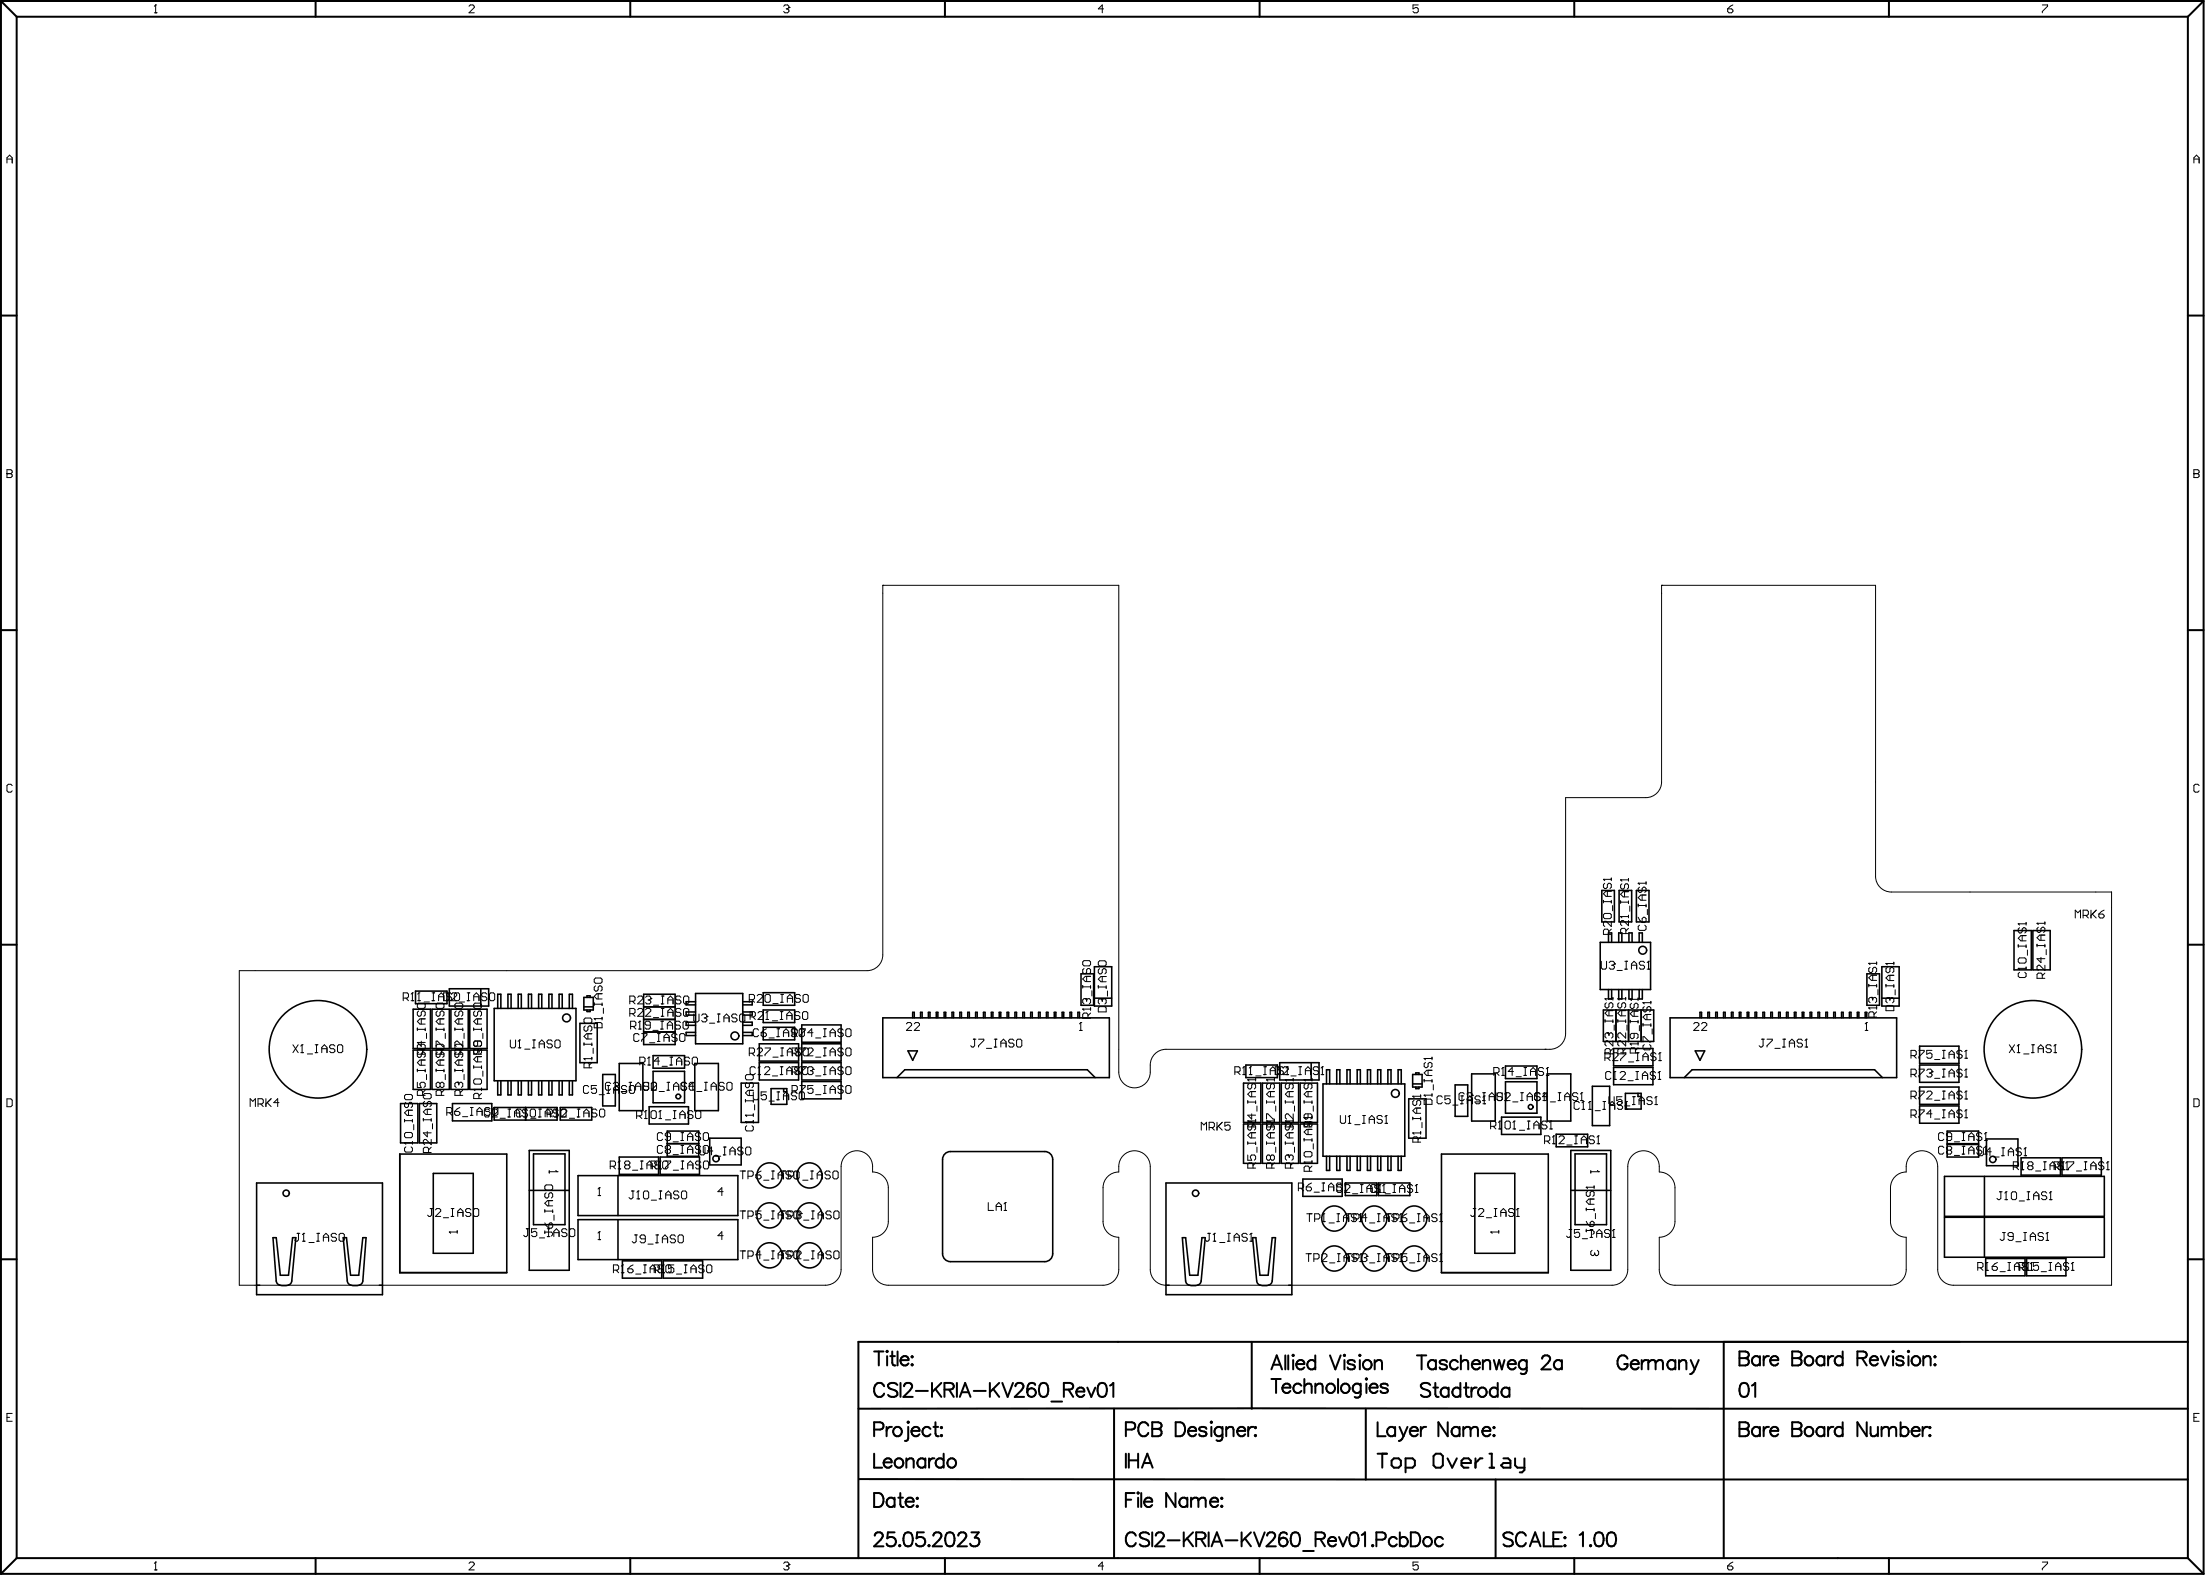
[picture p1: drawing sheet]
<svg xmlns="http://www.w3.org/2000/svg" width="234mm" height="167mm" viewBox="0 0 234 167" stroke-linecap="round" stroke-linejoin="round" font-family="sans-serif">
<g fill="none" stroke="#000" stroke-width=".21">
<path d="M.1 .1v166.4M.1 .1h233.1M.1 .1l1.7 1.7M1.8 1.8v163.1M1.8 1.8h229.7M33.4 .1v1.7M66.7 .1v1.7M100 .1v1.7M133.3 .1v1.7M166.6 .1v1.7M199.9 .1v1.7M231.5 1.8v163.1"/>
<path d="M233.2 .1v166.4M233.2 .1l-1.7 1.7M.1 33.4h1.7M231.5 33.4h1.7M.1 66.7h1.7M231.5 66.7h1.7M.1 100h1.7M231.5 100h1.7M.1 133.2h1.7M231.5 133.2h1.7M90.8 149.1h140.7M90.9 156.5h53.6"/>
<path d="M92.5 151.3h.6a.39 .39 0 0 0 .4-.4 .39 .39 0 0 0-.4-.4h-.6v1.5M92.5 153.8v1.5h.8M92.5 158h.5a.79 .79 0 0 1 .5 .7 .79 .79 0 0 1-.5 .8h-.5zM92.5 143h1M93 143v1.5M93.5 154.7a.47 .47 0 0 0 .3 .6 .47 .47 0 0 0 .6-.2M93.6 146.7a.54 .54 0 0 0-.7-.4 .54 .54 0 0 0-.4 .6 .65 .65 0 0 0 .1 .7 .65 .65 0 0 0 .7 .1l.3-.2M93.6 154.5a.41 .41 0 0 1 .5-.2 .41 .41 0 0 1 .3 .4h-.9zM93.8 143l.1-.1v.1v.1zM93.8 151v1M93.9 143.5v1M94.2 143.5h.5"/>
<path d="M94.4 151a.48 .48 0 0 0-.6 .4M94.4 143v1.2l.1 .2 .3 .1M94.7 158.7a.47 .47 0 0 0-.7-.1 .47 .47 0 0 0 0 .7 .47 .47 0 0 0 .7-.1M94.7 158.5v1M95 146.5a.56 .56 0 0 0-.6-.2 .56 .56 0 0 0-.4 .4l.1 .2 .6 .2a.36 .36 0 0 1 .2 .3 .36 .36 0 0 1-.1 .3 .68 .68 0 0 1-.8-.1M95 143v1.5M95.1 158.5h.4M95.3 158v1.2v.2l.3 .1M95.3 143.9a.47 .47 0 0 0 .3 .5 .47 .47 0 0 0 .5-.1M95.3 146.3v1.5M95.4 143.7a.41 .41 0 0 1 .4-.2 .41 .41 0 0 1 .3 .4h-.8zM95.7 146.7l.1-.3 .4-.1a.36 .36 0 0 1 .2 .6l-.8 .9h1"/>
<path d="M95.8 158.9a.47 .47 0 0 0 .3 .5 .47 .47 0 0 0 .6-.2M95.9 158.7a.41 .41 0 0 1 .5-.2 .41 .41 0 0 1 .3 .4h-.9zM95.9 154.6l.4-.3 .3 .1 .1 .9M95.9 154.3v1M96 150.5l.1-.1 .1 .1-.1 .1zM96.1 151v1.2l-.1 .2-.2 .1M96.5 151.4a.47 .47 0 0 0 .2 .5 .47 .47 0 0 0 .6-.1M96.5 151.2a.41 .41 0 0 1 .5-.2 .41 .41 0 0 1 .3 .4h-.8zM96.5 143.5l.1 .1h-.1zM96.5 144.3l.1 .1-.1 .1v-.1zM96.9 147.2h1.3M97 158.5h.1v.1z"/>
<path d="M97.1 159.3v.1v.1l-.1-.1zM97.9 154.5a.47 .47 0 0 0-.7 0 .47 .47 0 0 0 0 .7 .47 .47 0 0 0 .7-.1M97.9 154.3v1M98.3 154.3v1M98.5 151.2a.47 .47 0 0 0-.7-.1 .47 .47 0 0 0 0 .7 .47 .47 0 0 0 .7 0M98.6 146.3v1.5M98.8 151h.5M98.9 154.3a.48 .48 0 0 0-.6 .4M99 147l.6 .8M99 150.5v1.2l.1 .2 .2 .1M99.6 146.3l-1 1M99.6 151l.1 .1h-.1z"/>
<path d="M99.6 151.8l.1 .1-.1 .1v-.1zM99.9 154.5a.47 .47 0 0 0-.7 0 .47 .47 0 0 0 0 .7 .47 .47 0 0 0 .7-.1M99.9 153.8v1.5M99.9 147h.9a.34 .34 0 0 0 0-.6l-.9-.1v1.5M100.4 147l.5 .8M101.3 146.3v1.5M101.6 147.8l.5-1.5 .6 1.5M101.8 147.3h.7M103 147.2h1.3M104.7 146.3v1.5M105.1 147l.6 .8M105.7 146.3l-1 1"/>
<path d="M106.1 146.3l.5 1.5 .6-1.5M107.5 146.7l.1-.3 .4-.1a.36 .36 0 0 1 .2 .6l-.8 .9h1M109.5 146.5a.44 .44 0 0 0-.6-.1l-.1 .2-.1 .7M110.1 146.4a.48 .48 0 0 1 .8 .2 1.22 1.22 0 0 1-.2 1.1 .48 .48 0 0 1-.7-.2 1.22 1.22 0 0 1 .1-1.1zM111.3 148.3h1.1M112.6 147h.8a.34 .34 0 0 0 0-.6l-.8-.1v1.5M113.1 147l.5 .8M113.9 147.2a.47 .47 0 0 0 .3 .6 .47 .47 0 0 0 .5-.2M114 147a.41 .41 0 0 1 .4-.2 .41 .41 0 0 1 .3 .4h-.8zM115.1 146.8l.4 1 .4-1M116.4 146.4a.48 .48 0 0 1 .7 .2 1.22 1.22 0 0 1-.2 1.1 .48 .48 0 0 1-.7-.2 1.22 1.22 0 0 1 .2-1.1zM117.5 146.6l.3-.3v1.5"/>
<path d="M117.9 149.1v15.8M119.1 151.3h.7a.39 .39 0 0 0 .3-.4 .39 .39 0 0 0-.3-.4h-.7v1.5M119.1 153.8v1.5M119.1 158.7h.6M119.4 153.8v1.5M119.4 154.5h1M120.1 158h-1v1.5M120.4 158v-.1l.1 .1h-.1zM120.4 153.8v1.5M120.4 158.5v1M120.8 158v1.5M120.8 155.3l.6-1.5 .6 1.5"/>
<path d="M121.1 154.8h.7M121.1 158.9a.47 .47 0 0 0 .3 .5 .47 .47 0 0 0 .5-.2M121.1 158.7a.41 .41 0 0 1 .5-.2 .41 .41 0 0 1 .3 .4h-.8zM121.5 150.8a.54 .54 0 0 0-.6-.3 .54 .54 0 0 0-.4 .6 .65 .65 0 0 0 .1 .7 .65 .65 0 0 0 .7 .1l.2-.3M121.9 150.5l.9 .1a.34 .34 0 0 1 0 .5l-.2 .1a.39 .39 0 0 1 .3 .4 .39 .39 0 0 1-.3 .4h-.7zM121.9 151.2h.7M124.4 158v1.5l-1-1.5v1.5M124.4 150.5h.5a.79 .79 0 0 1 .5 .7 .79 .79 0 0 1-.5 .8h-.5zM125.6 158.7a.47 .47 0 0 0-.7-.1 .47 .47 0 0 0 0 .7 .47 .47 0 0 0 .7-.1M125.6 158.5v1M125.7 151.4a.47 .47 0 0 0 .3 .5 .47 .47 0 0 0 .6-.1M125.8 151.2a.41 .41 0 0 1 .5-.2 .41 .41 0 0 1 .3 .4h-.9z"/>
<path d="M126 158.8l.4-.3h.3l.1 .3M126 158.5v1M126.8 158.8l.4-.3h.3l.1 1M126.8 158.8v.7M127.7 151.2a.45 .45 0 0 0-.8 0l.2 .2 .5 .1 .1 .3a.45 .45 0 0 1-.8 0M128 158.9a.47 .47 0 0 0 .3 .5 .47 .47 0 0 0 .6-.2M128.1 150.5l.1-.1 .1 .1-.1 .1zM128.1 158.7a.41 .41 0 0 1 .5-.2 .41 .41 0 0 1 .3 .4h-.9zM128.2 151v1M129.2 158.5h.1h.1l-.1 .1zM129.2 159.4l.1-.1 .1 .1-.1 .1zM129.4 151.2a.47 .47 0 0 0-.7-.1 .47 .47 0 0 0 0 .7 .47 .47 0 0 0 .7 0"/>
<path d="M129.4 151v1.1a.39 .39 0 0 1-.3 .3 .39 .39 0 0 1-.4 0M129.8 151.3l.3-.3 .4 .1v.9M129.8 151v1M130.9 151.4a.47 .47 0 0 0 .3 .5 .47 .47 0 0 0 .6-.1M131 151.2a.41 .41 0 0 1 .5-.2 .41 .41 0 0 1 .3 .4h-.9zM132.1 151v1M132.5 142v7.1M132.6 151a.48 .48 0 0 0-.5 .4M132.8 151l.1 .1h-.1zM132.8 151.8l.1 .1-.1 .1v-.1zM134.5 144.9l.6-1.5 .6 1.5M134.5 145.9h1"/>
<path d="M134.7 144.4h.8M135 145.9v1.5M135.7 146.8a.47 .47 0 0 0 .3 .6 .47 .47 0 0 0 .5-.2M135.8 146.6a.41 .41 0 0 1 .4-.2 .41 .41 0 0 1 .3 .4h-.8zM136 143.4v1.5M136.3 143.4v1.5M136.8 143.4v-.1l.1 .1-.1 .1zM136.8 143.9v1M137.2 144.3a.47 .47 0 0 0 .2 .6 .47 .47 0 0 0 .6-.2M137.4 144a.39 .39 0 0 1 .4-.1 .39 .39 0 0 1 .2 .4h-.8zM137.7 146.6a.47 .47 0 0 0-.7-.1 .47 .47 0 0 0 0 .7 .47 .47 0 0 0 .7 0M138 145.9v1.5"/>
<path d="M138 146.7l.4-.3 .3 .1 .1 .9M139.2 144.1a.47 .47 0 0 0-.7 0 .47 .47 0 0 0 0 .7 .47 .47 0 0 0 .7-.1M139.2 143.4v1.5M139.2 146.4v1M139.2 146.7l.3-.3 .4 .1 .1 .9M140.7 143.4l.6 1.5 .6-1.5M141.6 145.9v1.5M142.2 143.4l.1-.1v.1v.1zM142.3 143.9v1M143.4 144.1a.45 .45 0 0 0-.8 0l.1 .2 .6 .2 .1 .2a.45 .45 0 0 1-.8 0M143.8 143.4l.1-.1 .1 .1-.1 .1zM143.9 143.9v1"/>
<path d="M144 146.4v1.1a.39 .39 0 0 1-.2 .4 .39 .39 0 0 1-.4-.1M144 146.6a.47 .47 0 0 0-.7-.1 .47 .47 0 0 0 0 .7 .47 .47 0 0 0 .7 0M144.5 156.5h87M144.5 149.1v7.4M144.6 145.8l.1 .1-.1 .1-.1-.1zM144.6 146.4v1M144.9 146.8a.47 .47 0 0 0 .3 .6 .47 .47 0 0 0 .6-.2M145 146.6a.41 .41 0 0 1 .5-.2 .41 .41 0 0 1 .3 .4h-.9zM145.5 144.2l.3-.3 .4 .1v.9M145.5 143.9v1M145.8 150.5v1.5h.8M145.8 153.8h1"/>
<path d="M146.3 153.8v1.5M146.9 146.6a.45 .45 0 0 0-.8 0l.2 .2 .5 .2 .1 .2a.45 .45 0 0 1-.8 0M147.3 154.6l.2-.3h.5l.2 .3v.5l-.2 .2h-.5l-.2-.2zM147.6 151.2a.47 .47 0 0 0-.7-.1 .47 .47 0 0 0 0 .7 .47 .47 0 0 0 .7 0M147.6 151v1M148.1 151l.4 1M148.5 152a.57 .57 0 0 1-.5 .5M148.7 155.3h.8l.2-.2v-.5l-.2-.3h-.8v1.5M148.9 151l-.4 1M149.2 151.4a.47 .47 0 0 0 .3 .5 .47 .47 0 0 0 .5-.1M149.3 151.2a.41 .41 0 0 1 .4-.2 .41 .41 0 0 1 .3 .4h-.8zM149.9 143.4h1"/>
<path d="M150.3 151v1M150.4 143.4v1.5M150.9 151a.48 .48 0 0 0-.6 .4M151.3 146.5a.56 .56 0 0 0-.5-.2 .56 .56 0 0 0-.4 .4l.1 .2 .6 .2a.36 .36 0 0 1 .2 .3 .36 .36 0 0 1-.1 .3 .68 .68 0 0 1-.8-.1M151.7 146.8h.5M151.7 154.1l.2-.3h.5l.3 .3v1l-.3 .2h-.5l-.2-.2zM151.9 146.3v1.2l.1 .2 .2 .1M151.9 144.1a.47 .47 0 0 0-.7 0 .47 .47 0 0 0 0 .7 .47 .47 0 0 0 .7-.1M151.9 143.9v1M153.1 144.1a.45 .45 0 0 0-.8 0l.1 .2 .6 .2 .1 .2a.45 .45 0 0 1-.8 0M153.2 154.3l.5 1 .5-1M153.2 150.5v1.5l-1-1.5v1.5"/>
<path d="M153.3 147a.47 .47 0 0 0-.7 0 .47 .47 0 0 0 0 .7 .47 .47 0 0 0 .7-.1M153.3 146.8v1M154.3 144.1a.47 .47 0 0 0-.7 0 .47 .47 0 0 0 0 .7 .47 .47 0 0 0 .7-.1M154.4 151.2a.47 .47 0 0 0-.6-.1 .47 .47 0 0 0 0 .7 .47 .47 0 0 0 .6 0M154.4 151v1M154.5 147a.47 .47 0 0 0-.7 0 .47 .47 0 0 0 0 .7 .47 .47 0 0 0 .7-.1M154.5 146.3v1.5M154.6 144.2l.3-.3 .4 .1 .1 .9M154.6 143.4v1.5M154.7 154.8h.9v-.2l-.2-.3h-.5l-.2 .3v.5l.2 .2h.5M154.8 151.3l.4-.3 .3 .1 .1 .2M154.8 151v1"/>
<path d="M154.9 146.8h.5M155.1 146.3v1.2l.1 .2 .3 .1M155.6 151.3l.4-.3 .3 .1 .1 .9M155.6 151.3v.7M155.7 146.8v1M155.7 144.3a.47 .47 0 0 0 .3 .6 .47 .47 0 0 0 .6-.2M155.8 144.1a.41 .41 0 0 1 .5-.2 .41 .41 0 0 1 .3 .4h-.9zM156.1 154.3v1M156.3 146.8a.48 .48 0 0 0-.6 .4M156.9 151.4a.47 .47 0 0 0 .2 .5 .47 .47 0 0 0 .6-.1M156.9 154.3h-.3l-.5 .5M156.9 144.2l.4-.3 .3 .1 .1 .9"/>
<path d="M156.9 143.9v1M156.9 151.2a.41 .41 0 0 1 .5-.2 .41 .41 0 0 1 .3 .4h-.8zM157.6 155.3h.5M157.6 153.8h.3v1.5M158 151.1l.1-.1 .1 .1h-.1zM158 151.9l.1-.1 .1 .1-.1 .1zM158.1 143.9l.3 1 .2-1 .3 1 .3-1M158.3 156.5v8.4M158.5 147a.47 .47 0 0 0-.7 0 .47 .47 0 0 0 0 .7 .47 .47 0 0 0 .7-.1M158.5 146.3v1.5M159.1 154.3h.5l.2 .3v.7h-.7l-.3-.2 .3-.3h.7M159.5 144.3a.47 .47 0 0 0 .3 .6 .47 .47 0 0 0 .6-.2"/>
<path d="M159.6 144.1a.41 .41 0 0 1 .5-.2 .41 .41 0 0 1 .3 .4h-.9zM159.7 147a.47 .47 0 0 0-.7 0 .47 .47 0 0 0 0 .7 .47 .47 0 0 0 .7-.1M159.7 146.8v1M160.3 154.3v.8l.3 .2h.7M161.3 154.3v1.2l-.2 .3h-.3M161.6 144.1a.47 .47 0 0 0-.7 0 .47 .47 0 0 0 0 .7 .47 .47 0 0 0 .7-.1M161.6 143.9v1.1a.39 .39 0 0 1-.3 .4 .39 .39 0 0 1-.4-.1M163.2 143.8l.1-.3 .4-.1a.36 .36 0 0 1 .3 .6l-.9 .9h1M165.3 144.1a.47 .47 0 0 0-.7 0 .47 .47 0 0 0 0 .7 .47 .47 0 0 0 .7-.1M165.3 143.9v1M172.2 143.8a.54 .54 0 0 0-.6-.4 .54 .54 0 0 0-.4 .6 .65 .65 0 0 0 .1 .7 .65 .65 0 0 0 .7 .1l.2-.3v-.2h-.3M172.6 144.3a.47 .47 0 0 0 .2 .6 .47 .47 0 0 0 .6-.2"/>
<path d="M172.6 144.1a.41 .41 0 0 1 .5-.2 .41 .41 0 0 1 .3 .4h-.8zM173.7 143.9v1M174.3 143.9a.48 .48 0 0 0-.6 .4M174.4 144.2l.4-.3 .3 .1 .1 .2M174.4 143.9v1M175.2 144.2l.3-.3 .4 .1 .1 .9M175.2 144.2v.7M177.3 144.1a.47 .47 0 0 0-.7 0 .47 .47 0 0 0 0 .7 .47 .47 0 0 0 .7-.1M177.3 143.9v1M177.7 144.2l.3-.3 .4 .1v.9M177.7 143.9v1M178.9 143.9l.4 1"/>
<path d="M179.3 144.9a.57 .57 0 0 1-.5 .5M179.8 143.9l-.5 1M182.4 142v22.9M184.1 150.5l.8 .1a.34 .34 0 0 1 0 .5l-.2 .1a.39 .39 0 0 1 .4 .4 .39 .39 0 0 1-.4 .4h-.6zM184.1 143l.8 .1a.34 .34 0 0 1 0 .5l-.2 .1a.39 .39 0 0 1 .4 .4 .39 .39 0 0 1-.4 .4h-.6zM184.1 151.2h.6M184.1 143.7h.6M184.3 146.4a.48 .48 0 0 1 .7 .2 1.22 1.22 0 0 1-.2 1.1 .48 .48 0 0 1-.7-.2 1.22 1.22 0 0 1 .2-1.1zM185.4 146.6l.3-.3v1.5M186.2 151.2a.47 .47 0 0 0-.7-.1 .47 .47 0 0 0 0 .7 .47 .47 0 0 0 .7 0M186.2 143.7a.47 .47 0 0 0-.7-.1 .47 .47 0 0 0 0 .7 .47 .47 0 0 0 .7 0M186.2 143.5v1"/>
<path d="M186.2 151v1M186.6 143.5v1M186.6 151v1M187.2 151a.48 .48 0 0 0-.6 .4M187.2 143.5a.48 .48 0 0 0-.6 .4M187.3 151.4a.47 .47 0 0 0 .3 .5 .47 .47 0 0 0 .6-.1M187.3 143.9a.47 .47 0 0 0 .3 .5 .47 .47 0 0 0 .6-.1M187.4 151.2a.41 .41 0 0 1 .5-.2 .41 .41 0 0 1 .3 .4h-.9zM187.4 143.7a.41 .41 0 0 1 .5-.2 .41 .41 0 0 1 .3 .4h-.9zM189.6 150.5l.9 .1a.34 .34 0 0 1 0 .5l-.2 .1a.39 .39 0 0 1 .3 .4 .39 .39 0 0 1-.3 .4h-.7zM189.6 143l.9 .1a.34 .34 0 0 1 0 .5l-.2 .1a.39 .39 0 0 1 .3 .4 .39 .39 0 0 1-.3 .4h-.7zM189.6 151.2h.7"/>
<path d="M189.6 143.7h.7M193 151.2a.47 .47 0 0 0-.6-.1 .47 .47 0 0 0 0 .7 .47 .47 0 0 0 .6 0M193 143.7a.47 .47 0 0 0-.6-.1 .47 .47 0 0 0 0 .7 .47 .47 0 0 0 .6 0M193 143.5v1M193 151v1M193.4 143.5v1M193.4 151v1M194 151a.48 .48 0 0 0-.6 .4M194 143.5a.48 .48 0 0 0-.6 .4M195 151.2a.47 .47 0 0 0-.7-.1 .47 .47 0 0 0 0 .7 .47 .47 0 0 0 .7 0M195 143.7a.47 .47 0 0 0-.7-.1 .47 .47 0 0 0 0 .7 .47 .47 0 0 0 .7 0M195 143v1.5"/>
<path d="M195 150.5v1.5M196.5 143.7l.9-.1a.34 .34 0 0 0 0-.5l-.9-.1v1.5M197 143.7l.5 .8M197.5 150.5v1.5l-1-1.5v1.5M197.9 143.9a.47 .47 0 0 0 .2 .5 .47 .47 0 0 0 .6-.1M197.9 143.7a.41 .41 0 0 1 .5-.2 .41 .41 0 0 1 .3 .4h-.8zM197.9 151l.1 .9 .4 .1 .3-.3M198.7 151v1M199 143.5l.4 1 .5-1M199.1 151.3l.4-.3 .3 .1 .1 .2M199.1 151v1M199.9 151.3v.7"/>
<path d="M199.9 151.3l.3-.3 .4 .1 .1 .9M200.3 143v-.1l.1 .1-.1 .1zM200.3 143.5v1M201.1 151.2a.47 .47 0 0 1 .7-.1 .47 .47 0 0 1 0 .7 .47 .47 0 0 1-.7 0M201.1 150.5v1.5M201.4 143.7a.45 .45 0 0 0-.7 0v.1l.7 .3v.2a.45 .45 0 0 1-.7 0M201.9 143.5v1M201.9 142.9l.1 .1-.1 .1v-.1zM202.3 151.4a.47 .47 0 0 0 .3 .5 .47 .47 0 0 0 .5-.1M202.4 151.2a.41 .41 0 0 1 .4-.2 .41 .41 0 0 1 .3 .4h-.8zM203.4 151v1M203.5 143.8l.4-.3 .3 .1 .1 .9"/>
<path d="M203.5 143.5v1M204 151a.48 .48 0 0 0-.6 .4M204.1 151.1l.1-.1 .1 .1h-.1zM204.1 151.9l.1-.1 .1 .1-.1 .1zM204.7 143.6l.1-.1v.1zM204.7 144.4l.1-.1v.1v.1zM231.5 142h-140.7v22.9M.1 166.5h233.1M1.8 164.9h229.7M1.8 164.9l-1.7 1.6M33.4 164.9v1.6M66.7 164.9v1.6"/>
<path d="M92.6 162.5l.1-.3 .4-.1a.36 .36 0 0 1 .2 .6l-.8 .9h1M94.7 162.1h-.7l-.1 .7a.52 .52 0 0 1 .8 0 .52 .52 0 0 1-.1 .7 .52 .52 0 0 1-.8-.2M95.1 163.5h.1h.1l-.1 .1zM95.8 162.2a.48 .48 0 0 1 .7 .2 1.22 1.22 0 0 1-.1 1.1 .48 .48 0 0 1-.7-.2 1.22 1.22 0 0 1 .1-1.1zM97.8 162.1h-.7l-.1 .7a.52 .52 0 0 1 .8 0 .52 .52 0 0 1-.1 .7 .52 .52 0 0 1-.8-.2M98.2 163.5h.1h.1l-.1 .1zM98.8 162.5l.1-.3 .4-.1a.36 .36 0 0 1 .2 .6l-.8 .9h1M100 164.9v1.6M100.2 162.2a.48 .48 0 0 1 .7 .2 1.22 1.22 0 0 1-.1 1.1 .48 .48 0 0 1-.7-.2 1.22 1.22 0 0 1 .1-1.1zM101.4 162.5l.1-.3 .5-.1a.36 .36 0 0 1 .2 .6l-.9 .9h1M102.8 162.1h.8l-.5 .6a.48 .48 0 0 1 .5 .5 .48 .48 0 0 1-.6 .4l-.2-.1-.1-.2M120.2 162.5a.54 .54 0 0 0-.6-.4 .54 .54 0 0 0-.5 .6 .65 .65 0 0 0 .2 .7 .65 .65 0 0 0 .7 .1l.2-.2"/>
<path d="M121.6 162.4a.56 .56 0 0 0-.5-.3 .56 .56 0 0 0-.5 .4l.1 .2 .6 .2a.36 .36 0 0 1 .3 .3 .36 .36 0 0 1-.1 .3 .68 .68 0 0 1-.9-.1M121.9 162.1v1.5M122.3 162.5l.1-.3 .5-.1a.36 .36 0 0 1 .2 .6l-.9 .9h1M123.6 163h1.2M125.3 162.1v1.5M125.6 162.8l.6 .8M126.2 162.1l-.9 1M126.6 162.8h.8a.34 .34 0 0 0 0-.6l-.8-.1v1.5M127.1 162.8l.5 .8M127.9 162.1v1.5M128.2 163.6l.6-1.5 .5 1.5M128.4 163.1h.7"/>
<path d="M129.7 163h1.2M131.4 162.1v1.5M131.7 162.8l.7 .8M132.4 162.1l-1 1M132.7 162.1l.6 1.5 .5-1.5M133.3 164.9v1.6M134.1 162.5l.1-.3 .5-.1a.36 .36 0 0 1 .2 .6l-.9 .9h1M136.2 162.4a.44 .44 0 0 0-.7-.2l-.1 .2-.1 .7M136.8 162.2a.48 .48 0 0 1 .7 .2 1.22 1.22 0 0 1-.1 1.1 .48 .48 0 0 1-.8-.2 1.22 1.22 0 0 1 .2-1.1zM137.9 164.1h1.1M139.2 162.8h.9a.34 .34 0 0 0 0-.6l-.9-.1v1.5M139.7 162.8l.5 .8"/>
<path d="M140.5 163.1a.47 .47 0 0 0 .3 .5 .47 .47 0 0 0 .6-.2M140.6 162.8a.41 .41 0 0 1 .5-.2 .41 .41 0 0 1 .3 .5h-.9zM141.7 162.6l.4 1 .4-1M143 162.2a.48 .48 0 0 1 .7 .2 1.22 1.22 0 0 1-.1 1.1 .48 .48 0 0 1-.8-.2 1.22 1.22 0 0 1 .2-1.1zM144.1 162.4l.3-.3v1.5M145.2 163.5h.1l-.1 .1zM145.6 162.9h.7a.39 .39 0 0 0 .3-.4 .39 .39 0 0 0-.3-.4h-.7v1.5M147.8 162.8a.47 .47 0 0 0-.7 0 .47 .47 0 0 0 0 .7 .47 .47 0 0 0 .7-.1M148.1 162.8a.47 .47 0 0 1 .7 0 .47 .47 0 0 1 0 .7 .47 .47 0 0 1-.7-.1M148.1 162.1v1.5M149.3 162.1h.5a.79 .79 0 0 1 .5 .8 .79 .79 0 0 1-.5 .7h-.5zM152.7 162.8a.47 .47 0 0 0-.7 0 .47 .47 0 0 0 0 .7 .47 .47 0 0 0 .7-.1"/>
<path d="M160.1 162.4a.56 .56 0 0 0-.6-.3 .56 .56 0 0 0-.4 .4l.1 .2 .6 .2a.36 .36 0 0 1 .3 .3 .36 .36 0 0 1-.2 .3 .68 .68 0 0 1-.8-.1M161.5 162.5a.54 .54 0 0 0-.7-.4 .54 .54 0 0 0-.4 .6 .65 .65 0 0 0 .2 .7 .65 .65 0 0 0 .7 .1l.2-.2M161.9 163.6l.5-1.5 .6 1.5M162.1 163.1h.7M163.4 162.1v1.5h.8M164.4 162.8h.5M165.3 162.1h-.9v1.5h.9M165.5 162.7l.1-.1 .1 .1-.1 .1zM165.5 163.5h.1h.1l-.1 .1zM166.6 164.9v1.6M167.2 162.4l.3-.3v1.5M168.2 163.5h.1h.1l-.1 .1z"/>
<path d="M168.9 162.2a.48 .48 0 0 1 .7 .2 1.22 1.22 0 0 1-.1 1.1 .48 .48 0 0 1-.7-.2 1.22 1.22 0 0 1 .1-1.1zM170.2 162.2a.48 .48 0 0 1 .7 .2 1.22 1.22 0 0 1-.1 1.1 .48 .48 0 0 1-.7-.2 1.22 1.22 0 0 1 .1-1.1zM199.9 164.9v1.6M231.5 164.9l1.7 1.6"/>
<circle cx="94.9" cy="151.5" r=".49"/>
<circle cx="95.1" cy="154.8" r=".49"/>
<circle cx="100.7" cy="154.8" r=".49"/>
<circle cx="109.2" cy="147.4" r=".46"/>
<circle cx="140.8" cy="146.9" r=".49"/>
<circle cx="142.3" cy="146.9" r=".48"/>
<circle cx="144.7" cy="144.4" r=".49"/>
<circle cx="156.9" cy="147.3" r=".48"/>
<circle cx="191.4" cy="151.5" r=".49"/>
<circle cx="191.4" cy="144" r=".49"/>
<circle cx="202.7" cy="144" r=".49"/>
<circle cx="135.8" cy="163.2" r=".46"/>
<circle cx="151" cy="163.1" r=".49"/>
</g>
<g fill="none" stroke="#000" stroke-width=".11">
<path d="M.7 17.2v-.5l.3-.3 .3 .3v.5M.7 16.8h.6M16.3 1.4h.3M16.5 .5h.1M16.5 .5v.9M16.5 .5l-.2 .2M49.6 .7l.2-.2h.2l.2 .2v.1l-.6 .6h.6M82.9 .7l.2-.2h.2l.2 .2v.1M83.2 .9h.1M83.3 .9l.2 .2v.1l-.2 .2h-.2l-.2-.2M83.5 .8h.1M83.5 .8l-.2 .1"/>
<path d="M116.8 .9h-.6l.4-.4v.9M150.1 .5h-.6v.4l.3-.1h.1l.2 .1v.3l-.2 .2h-.2l-.2-.2M182.8 .9h.4l.2 .2v.1l-.2 .2h-.2l-.2-.2zM183.4 .5l-.6 .4M216.1 .5h.6v.2l-.6 .5v.2M232.2 16.8h.5M232.2 17.2v-.5l.2-.3 .3 .3v.5M.7 50.1h.1M.7 49.7h.5l.1 .1v.2l-.1 .1 .1 .2v.1l-.1 .1h-.5zM.7 50.1h.5M232.2 50.1h.1M232.2 49.7h.4l.1 .1v.2l-.1 .1 .1 .2v.1l-.1 .1h-.4z"/>
<path d="M232.2 50.1h.4M93.4 61.9h.1M93.4 61.9h25v51.5a1.66 1.66 0 0 0 1.7 1.7 1.66 1.66 0 0 0 1.6-1.7 2.05 2.05 0 0 1 .8-2.1l.9-.3h40.6a1.66 1.66 0 0 0 1.7-1.6v-25h8.5a1.66 1.66 0 0 0 1.6-1.7v-20.8M93.4 61.9v39.1a1.66 1.66 0 0 1-1.7 1.7h-66.4v33.3h62.1M175.8 61.9h.1M175.8 61.9h22.7v30.8a1.66 1.66 0 0 0 1.6 1.7h23.3M1.3 83.1l-.1-.1h-.3l-.2 .1v.6l.2 .1h.3l.1-.1M169.7 93h.1M169.7 96.8l.1-.1h.6l.1 .1v.3l-.1 .1h-.6l-.1-.1zM169.7 95.3v.2M169.7 95.4h.8M169.7 93h.8"/>
<path d="M169.7 93l.1 .2M169.8 93.5l-.1 .1v.3l.1 .1h.1l.2-.1v-.3l.1-.1h.2l.1 .1v.3l-.1 .1M170.1 94.3v.5M170.2 98.9v-.4l-.1-.2h-.3l-.1 .2v.4h.8M170.5 97.5v.5l-.6-.5h-.1l-.1 .1v.3l.1 .1M170.5 98.3l-.3 .3M170.5 92.9v.3M170.5 95.3v.2M170.5 94.3h-.6l-.2 .3 .2 .2h.6M170.6 95.8v.6M171.5 97h.1M171.5 93.1h.1"/>
<path d="M171.5 95.3v.3M171.5 97h.8M171.5 97l.1 .1M171.5 95.5h.8M171.5 93.1h.8M171.5 93.1l.1 .1M171.6 93.5l-.1 .2v.2l.1 .2h.2l.1-.2v-.2l.1-.2h.2l.1 .2v.2l-.1 .2M171.9 94.3v.6M172 98.8v-.4l-.1-.2h-.3l-.1 .2v.4h.8M172.3 97.4v.6l-.5-.6h-.2l-.1 .1v.3l.1 .2M172.3 98.2l-.3 .3M172.3 93v.2"/>
<path d="M172.3 95.3v.3M172.3 96.8v.3M172.3 94.3h-.5l-.3 .3 .3 .3h.5M172.5 95.9v.5M173.3 93.5h.1M173.3 93.5h.9M173.3 95.7v.3M173.3 93.5l.2 .1M173.3 97.1l.5 .5M173.3 95.8h.9M173.5 93.9l-.2 .1v.3l.2 .1h.1l.2-.1v-.3l.1-.1h.1l.2 .1v.3l-.2 .1M173.5 97.9l-.2 .1v.3l.2 .1h.5l.2-.1v-.3l-.2-.1"/>
<path d="M173.8 97.2l.1-.1h.1l.2 .1v.3l-.2 .1h-.2zM173.8 94.7v.6M174.2 93.3v.3M174.2 95.7v.3M174.2 94.7h-.6l-.3 .3 .3 .3h.6M174.3 96.2v.6M213.6 97.7h.1M213.6 100v.2M213.6 97.7h.8M213.6 97.7l.1 .2M213.7 98.2l-.1 .1v.3l.1 .1h.1l.2-.1v-.3l.1-.1h.2l.1 .1v.3l-.1 .1M214 99v.6"/>
<path d="M214.4 97.6v.3M214.4 100v.2M214.4 99h-.6l-.2 .3 .2 .3h.6M215.6 97.7h.1M215.6 99.9v.3M215.6 97.7h.8M215.6 97.7l.1 .1M215.7 98.1l-.1 .2v.2l.1 .2h.1l.2-.2v-.2l.1-.2h.1l.2 .2v.2l-.2 .2M216 98.9v.6M216.4 97.6v.2M216.4 99.9v.3M216.4 98.9h-.6l-.2 .3 .2 .3h.6"/>
<path d="M219.6 97.1v-.8l.3 .3 .3-.3v.8M220.4 96.9h.4l.2-.2v-.3l-.2-.1h-.4v.8M220.7 96.9l.3 .2M221.3 96.3v.8M221.4 96.7l.4 .4M221.8 96.3l-.5 .6M222.1 96.7h.4l.1 .2v.1l-.1 .1h-.3l-.1-.1zM222.6 96.3l-.5 .4M223.4 94.4h.1M223.4 94.4v41.6h-16.7a1.66 1.66 0 0 1-1.7-1.7v-10.9a1.66 1.66 0 0 0-1.6-1.6 1.66 1.66 0 0 0-1.7 1.6v.6a1.66 1.66 0 0 0-1.7 1.7v3.6a1.66 1.66 0 0 0 1.7 1.6v3.4a1.66 1.66 0 0 1-1.7 1.7h-22.8a1.66 1.66 0 0 1-1.6-1.7v-3.4a1.66 1.66 0 0 0 1.6-1.6v-3.6a1.66 1.66 0 0 0-1.6-1.7 1.79 1.79 0 0 0-1.7-2.2 1.66 1.66 0 0 0-1.7 1.6M232.7 83.1l-.1-.1h-.3l-.1 .1v.6l.1 .1h.3l.1-.1M.7 116.3h.5l.1 .1v.6l-.1 .1h-.5z"/>
<path d="M26.5 117.1v-.8l.2 .2 .3-.2v.8M27.3 116.8h.4l.2-.1v-.3l-.2-.1h-.4v.8M27.6 116.8l.3 .3M28.1 116.3v.8M28.3 116.7l.4 .4M28.7 116.3l-.6 .5M29.5 116.7h-.5l.4-.4v.8M31 110.5l.6 .9M31.6 110.5l-.6 .9M31.8 111.4h.3M32 110.5h.1M32 110.5v.9"/>
<path d="M32 110.5l-.2 .2M32.5 111.5h.6M33.4 111.4h.2M33.4 110.5h.2M33.5 110.5v.9M34 111.4v-.6l.3-.3 .3 .3v.6M34 111h.6M35.4 110.7l-.1-.2h-.3l-.1 .2v.1l.1 .2h.3l.1 .1v.1l-.1 .2h-.3l-.1-.2M35.7 110.7l.2-.2h.2l.2 .2v.5l-.2 .2h-.2l-.2-.2zM42.7 105.6h.4l.1-.1v-.3l-.1-.1h-.4v.8M42.8 115.9l.1-.1h.6l.1 .1v.3l-.1 .2h-.6l-.1-.2zM42.8 118.4v.3"/>
<path d="M42.8 120l.1-.2h.6l.1 .2v.2l-.1 .2h-.6l-.1-.2zM42.8 118.6h.8M42.9 105.6l.3 .3M42.9 116.6l-.1 .2v.3l.1 .1h.2l.1-.1v-.3l.2-.2h.1l.1 .2v.3l-.1 .1M43.2 117.5v.5M43.5 105.9h.3M43.6 105.1h.1M43.6 105.1v.8M43.6 105.1l-.1 .1M43.6 118.4v.3M43.6 117.5h-.5l-.3 .2 .3 .3h.5M43.8 119v.5"/>
<path d="M44.2 113.3h.8M44.2 114.5v.6h.4l-.2-.3v-.1l.2-.2h.3l.1 .2v.2l-.1 .2M44.2 110.6l.1-.1h.6l.1 .1v.3l-.1 .2h-.6l-.1-.2zM44.2 111.6h.8M44.2 108.9h.8M44.2 106.3l.1-.2h.6l.1 .2v.3l-.1 .1h-.6l-.1-.1zM44.2 108.8v.3M44.2 113.1v.3M44.2 105.9h.3M44.3 107l-.1 .1v.3l.1 .1h.1l.2-.1v-.3l.1-.1h.2l.1 .1v.3l-.1 .1M44.3 111.3l-.1 .2M44.3 105.1h.1"/>
<path d="M44.3 105.1v.8M44.3 105.1l-.1 .1M44.6 110.2v.5l-.4-.4h.8M44.6 107.8v.6M44.6 112.2v.5M44.7 111.6v-.5l-.1-.1h-.3l-.1 .1v.6l.1 .2h.1l.2-.2v-.2l.1-.2h.2l.1 .2v.2l-.1 .2M44.7 115.9v-.4l-.1-.2h-.3l-.1 .2v.4h.8M44.8 115.8l.1-.1h.6l.1 .1v.3l-.1 .2h-.6l-.1-.2zM44.8 118.3v.3M44.8 118.5h.8M44.9 106h.5M44.9 116.5l-.1 .2v.3l.1 .1h.2l.1-.1v-.3l.2-.2h.1l.1 .2v.3l-.1 .1"/>
<path d="M45 107.8h-.6l-.2 .3 .2 .3h.6M45 112.2h-.6l-.2 .2 .2 .3h.6M45 111l-.3 .3M45 108.8v.3M45 113.1v.3M45 115.3l-.3 .3M45.1 109.3v.6M45.1 113.7v.5M45.2 119.7v.6l-.4-.4h.8M45.2 117.4v.5M45.6 118.3v.3M45.6 117.4h-.5l-.3 .3 .3 .2h.5"/>
<path d="M45.7 105.9h.3M45.7 105.1h.3M45.8 118.9v.6M45.9 105.1v.8M46.1 113.3h.9M46.1 110.6l.2-.1h.5l.2 .1v.3l-.2 .2h-.5l-.2-.2v-.7h.2l.5 .5h.2M46.1 111.6h.9M46.1 108.9h.9M46.1 106.3l.2-.2h.5l.2 .2v.3l-.2 .1h-.5l-.2-.1zM46.1 108.8v.3M46.1 113.1v.3M46.3 107l-.2 .1v.3l.2 .1h.1l.2-.1v-.3l.1-.1h.1l.2 .1v.3l-.2 .1"/>
<path d="M46.3 111.3l-.2 .2M46.4 105.5h.6M46.4 105.9v-.6l.3-.2 .3 .2v.6M46.6 114.7l-.2-.2h-.1l-.2 .2v.2l.2 .2h.1l.2-.2M46.6 114.7l.1-.2h.1l.2 .2v.2l-.2 .2h-.1l-.1-.2M46.6 107.8v.6M46.6 112.2v.5M46.6 114.7v.2M46.7 111.6v-.5l-.1-.1h-.3l-.2 .1v.6l.2 .2h.1l.2-.2v-.2l.1-.2h.1l.2 .2v.2l-.2 .2M46.7 115.9v-.4l-.1-.2h-.3l-.2 .2v.4h.9M47 107.8h-.6l-.3 .3 .3 .3h.6M47 112.2h-.6l-.3 .2 .3 .3h.6"/>
<path d="M47 111l-.3 .3M47 108.8v.3M47 113.1v.3M47 115.3l-.3 .3M47.1 109.3v.6M47.1 113.7v.5M47.3 117.7h.4l.1-.1v-.3l-.1-.1h-.4v.8M47.6 117.7l.2 .3M47.8 105.2l-.1-.1h-.8v.8h.8l.1-.2v-.1l-.1-.1h-.3l-.2-.2v-.1l.2-.1 .1 .1v.5l-.1 .2-.2-.2M48.1 117.6h.4l.2 .1v.2l-.2 .1h-.3l-.1-.1zM48.1 113.3h.9M48.1 111.6h.9"/>
<path d="M48.1 106.3l.2-.2h.5l.2 .2v.3l-.2 .1h-.5l-.2-.1zM48.1 108.8v.3M48.1 113.1v.3M48.1 108.9h.9M48.2 105.1l.1 .1v.1l-.5 .6h.7l.1-.2v-.5l-.1-.1h-.6l-.1 .1M48.2 105.1l-.1 .1v.5l.1 .2M48.3 107l-.2 .1v.3l.2 .1h.1l.2-.1v-.3l.1-.1h.1l.2 .1v.3l-.2 .1M48.3 110.7l-.2-.1v-.3l.2-.1h.1l.6 .5M48.3 111.3l-.2 .2M48.4 114.5h.1M48.4 114.5h-.1l-.2 .2v.2l.2 .2M48.4 114.5l.2 .2"/>
<path d="M48.6 114.7l.1-.2h.1l.2 .2v.2l-.2 .2M48.6 107.8v.6M48.6 112.2v.5M48.6 114.7v.1M48.6 106h.6M48.7 117.2l-.6 .4M48.7 111.6v-.5l-.1-.1h-.3l-.2 .1v.6l.2 .2h.1l.2-.2v-.2l.1-.2h.1l.2 .2v.2l-.2 .2M48.7 115.9v-.4l-.1-.2h-.3l-.2 .2v.4h.9M48.9 118.2h.6M49 112.2h-.6l-.3 .2 .3 .3h.6M49 110.2v.7l-.2 .2h-.5l-.2-.2v-.3l.2-.1h.5l.2 .1M49 111l-.3 .3"/>
<path d="M49 108.8v.3M49 113.1v.3M49 107.8h-.6l-.3 .3 .3 .3h.6M49 115.3l-.3 .3M49.1 109.3v.6M49.1 113.7v.5M49.4 105.9h.3M49.4 105.1h.3M49.6 105.1v.8M49.8 118h.3M49.8 117.2h.3M49.9 117.2v.8"/>
<path d="M50.1 115.3h.1M50.1 111.1l.2-.1h.2l.2 .1v.5M50.1 106.3l.2-.2h.5l.2 .2v.3l-.2 .1h-.5l-.2-.1zM50.1 108.8v.3M50.1 110.3v.3M50.1 111.1v.5h.9M50.1 112.8v.3M50.1 114.3l.2-.1h.5l.2 .1v.3l-.2 .1h-.5l-.2-.1zM50.1 108.9h.9M50.1 111.4l.2 .1M50.1 110.3l.2-.2h.5l.2 .2M50.1 115.3l.2 .1"/>
<path d="M50.1 115.3h.9M50.1 112.9h.9M50.1 105.9v-.6l.3-.2 .3 .2v.6M50.1 105.5h.6M50.3 107l-.2 .1v.3l.2 .1h.1l.1-.1v-.3l.2-.1h.1l.2 .1v.3l-.2 .1M50.3 110.2h.5M50.3 111l-.2 .1M50.3 110.7h.5M50.4 111.5l.1-.1v-.3l.2-.1h.1l.2 .1v.3l-.2 .1M50.5 118v-.5l.2-.3 .3 .3v.5M50.5 117.6h.5M50.5 110.2v.4l-.1 .1h-.1l-.2-.1"/>
<path d="M50.5 107.8v.6M50.5 111.8v.6M50.7 116.2v-.4l-.2-.1h-.2l-.2 .1v.4h.9M51 111.8h-.6l-.3 .3 .3 .3h.6M51 108.8v.3M51 110.3v.3M51 112.8v.3M51 115.1v.3M51 107.8h-.6l-.3 .3 .3 .3h.6M51 111l-.3 .3M51 110.6l-.2 .1M51 115.7l-.3 .3"/>
<path d="M51.1 109.3v.6M51.1 113.3v.6M51.5 105.2l-.1-.1h-.3l-.1 .1v.1l.1 .2h.3l.1 .1v.1l-.1 .2h-.3l-.1-.2M51.8 105.2l.1-.1h.3l.1 .1v.5l-.1 .2h-.3l-.1-.2zM51.8 117.5l-.1-.1h-.3l-.1 .1v.5l.1 .2h.3l.1-.2M51.9 117.3l-.2-.1h-.3l-.1 .1v.2l.1 .1h.3l.2 .1v.2l-.2 .1h-.3l-.1-.1M52.1 117.5l.1-.1h.3l.1 .1v.1l-.5 .6h.5M52.1 117.3l.2-.1h.2l.2 .1v.6l-.2 .1h-.2l-.2-.1zM52.9 118.3h.6M53.7 117.4h.3M53.7 118.2h.3M53.9 117.4v.8"/>
<path d="M54 110v.7l.1 .2h.3l.2-.2v-.7M54.4 117.8h.6M54.4 118.2v-.6l.3-.2 .3 .2v.6M54.8 110.9h.3M55 110h.1M55 110l-.2 .2M55 110v.9M55.2 117.5l-.1-.1h-.3l-.2 .1v.5l.2 .2h.3l.1-.2M55.3 118l.1 .2h.3M55.5 111h.6M55.6 117.4h.1M55.6 117.4v.8"/>
<path d="M55.6 117.4l-.1 .1M55.8 117.5l-.1-.1h-.3l-.1 .1v.1l.1 .2h.3l.1 .1v.1l-.1 .2M56.1 117.5l.1-.1h.3l.2 .1v.5l-.2 .2h-.3l-.1-.2zM56.2 118.3h.5M56.4 110.9h.2M56.4 110h.2M56.5 110v.9M57 117.4h.3M57 118.2h.3M57.1 110.9v-.6l.2-.3 .3 .3v.6M57.1 110.5h.5M57.1 117.4v.8"/>
<path d="M57.7 118.2v-.6l.3-.2 .2 .2v.6M57.7 117.8h.5M57.9 117.9h.4l.1-.1v-.3l-.1-.1h-.4v.8M58.2 117.9l.2 .3M58.4 110.2l-.1-.2h-.3l-.1 .2v.1l.1 .2h.3l.1 .1v.1l-.1 .2h-.3l-.1-.2M58.5 118l.2 .2h.3M58.7 110.2l.2-.2h.2l.2 .2v.5l-.2 .2h-.2l-.2-.2zM58.9 117.4h.1M58.9 117.4l-.2 .1M58.9 117.4v.8M59.1 117.5l-.2-.1h-.2l-.2 .1v.1l.2 .2h.2l.2 .1v.1l-.2 .2M59.5 118.2l-.1-.2v-.5l.1-.1h.3l.2 .1v.1l-.6 .6h.6"/>
<path d="M59.6 117.4l-.2 .1M59.8 117.4l.1 .1v.5l-.1 .2M60.2 118.3h.6M61.1 117.4h.3M61.1 118.2h.3M61.2 117.4v.8M61.8 117.8h.5M61.8 118.2v-.6l.3-.2 .2 .2v.6M61.8 112h.1M61.8 107.9l.1-.2h.6l.1 .2v.2l-.1 .2h-.6l-.1-.2zM61.8 110.4v.2M61.8 112l.1 .2"/>
<path d="M61.8 112h.8M61.8 110.5h.8M61.9 108.6l-.1 .1v.3l.1 .1h.2l.1-.1v-.3l.2-.1h.1l.1 .1v.3l-.1 .1M62.2 109.4v.5M62.3 115l-.1-.1h-.3l-.2 .1v.6l.2 .1h.3l.1-.1M62.4 113v-.4l-.2-.2h-.3l-.1 .2v.4h.8M62.6 109.4h-.5l-.3 .3 .3 .2h.5M62.6 112.4l-.2 .3M62.6 110.4v.2M62.6 111.9v.3M62.8 110.9v.6M62.9 107.8h.1"/>
<path d="M62.9 108.3l.1-.1h.6l.1 .1v.5h-.8zM62.9 107.8l.1 .1M62.9 103.6l.1-.1h.6l.1 .1v.3l-.1 .1h-.6l-.1-.1zM62.9 106.1v.3M62.9 107.8h.8M62.9 106.3h.8M63 104.3l-.1 .2v.2l.1 .2h.2l.1-.2v-.2l.1-.2h.2l.1 .2v.2l-.1 .2M63.1 114.9h-.5v.4l.2-.2h.2l.1 .2v.3l-.1 .1h-.3l-.1-.1M63.2 117.5l-.2-.1h-.3l-.1 .1v.1l.1 .2h.3l.2 .1v.1l-.2 .2h-.3l-.1-.2M63.3 105.1v.6M63.4 115.8h.6M63.4 117.5l.2-.1h.3l.1 .1v.5l-.1 .2h-.3l-.2-.2z"/>
<path d="M63.7 106.1v.3M63.7 107.6v.3M63.7 105.1h-.5l-.3 .3 .3 .3h.5M63.8 106.7v.5M64.2 114.9h.3M64.2 115.7h.3M64.4 114.9v.8M64.6 114.7l-.1-.2h-.3l-.1 .2v.5l.1 .2h.3l.1-.2M64.9 114.7l.1-.2h.3l.2 .2v.1M64.9 115.3h.6M64.9 115.7v-.6l.3-.2 .3 .2v.6M65.5 114.8h.1"/>
<path d="M65.5 115.1v.1l-.2 .2h-.3l-.1-.2M65.5 114.8l-.2 .1h-.1M65.7 115.5h.6M66.3 115l-.1-.1h-.3l-.1 .1v.1l.1 .2h.3l.1 .1v.2l-.1 .1h-.3l-.1-.1M66.6 114.5h.2M66.6 115.4h.2M66.6 115l.1-.1h.3l.1 .1v.6l-.1 .1h-.3l-.1-.1zM66.6 105.9h.5l.1-.1v-.3l-.1-.1h-.5v.8M66.6 107.3h.5l.1-.2v-.3l-.1-.1h-.5v.8M66.7 114.5v.9M66.7 108.6h.4l.2-.1v-.3l-.2-.1h-.4v.8M66.9 105.9l.3 .3"/>
<path d="M66.9 107.3l.3 .2M67 108.6l.3 .3M67.3 114.9h.5M67.3 115.4v-.6l.2-.3 .3 .3v.6M67.4 118.1h.4l.1-.2v-.2l-.1-.2h-.4v.9M67.5 106.8l.1-.1h.3l.1 .1v.2l-.5 .5h.5M67.5 105.5l.1-.1h.3l.1 .1v.2l-.5 .5h.5M67.6 108.9h.2M67.6 109.5l-.1-.1h-.3l-.1 .1v.6l.1 .1h.3l.1-.1M67.6 118.1l.3 .3M67.7 108.1h.1M67.7 108.1v.8"/>
<path d="M67.7 108.1l-.1 .1M67.7 112.4h.4l.2-.1v-.3l-.2-.1h-.4v.8M67.9 109.4h.6v.1l-.6 .6v.1M68 112.4l.3 .3M68.1 114.5v.7l.1 .2h.3l.1-.2v-.7M68.2 118.4h.3M68.3 106.8l.1-.1h.3l.2 .1v.2l-.6 .5h.6M68.3 105.5l.1-.1h.3l.2 .1v.2M68.3 117.5h.1M68.3 117.5v.9M68.3 117.5l-.1 .2M68.5 112.7h.3"/>
<path d="M68.6 105.8h.1M68.6 114.7l-.1-.2h-.3l-.1 .2v.1l.1 .1h.3l.1 .2M68.7 111.9h.1M68.7 111.9l-.2 .1M68.7 111.9v.8M68.7 105.8l.2 .1v.2l-.2 .1h-.3l-.1-.1M68.7 110.3h.6M68.8 108.5h-.4l-.1-.2v-.1l.1-.1h.3l.1 .1v.5l-.1 .2h-.3l-.1-.2M68.9 105.7h.1M68.9 105.7l-.2 .1M68.9 117.7l.1-.2h.3l.1 .2v.5l-.1 .2h-.3l-.1-.2zM69.1 115.4l-.2-.2v-.5l.2-.2h.2l.2 .2v.5l-.2 .2"/>
<path d="M69.1 109h.5M69.1 107.7h.6M69.1 106.4h.6M69.5 114.8l-.6 .6h.6M69.6 109.4h.2M69.6 110.2h.2M69.7 109.4v.8M69.7 118.4h.3M69.7 115.5h.6M69.8 112.3h-.6l.4-.4v.8M69.9 117.5h.1M69.9 117.5v.9"/>
<path d="M69.9 117.5l-.2 .2M69.9 108.1h.3M69.9 108.9h.3M70 107.5h.3M70 106.7h.3M70 105.4h.3M70 106.2h.3M70.1 108.1v.8M70.1 112.8h.5M70.1 105.4v.8M70.1 106.7v.8M70.1 120l-.1-.2h-.3l-.1 .2v.5l.1 .2h.3l.1-.2"/>
<path d="M70.3 110.2v-.6l.2-.2 .3 .2v.6M70.3 109.8h.5M70.4 118.5h.6M70.6 114.5h.3M70.6 115.4h.3M70.6 108.5h.6M70.6 108.9v-.6l.3-.2 .3 .2v.6M70.7 106.2v-.5l.2-.3 .3 .3v.5M70.7 107.5v-.5l.2-.3 .3 .3v.5M70.7 107.1h.5M70.7 105.8h.5M70.7 114.5v.9"/>
<path d="M70.9 111.9h.3M70.9 112.7h.3M71 111.9v.8M71.2 117.5h.3M71.2 118.4h.3M71.3 114.9h.5M71.3 115.4v-.6l.2-.3 .3 .3v.6M71.4 117.5v.9M71.6 112.3h.5M71.6 112.7v-.6l.3-.2 .2 .2v.6M71.6 109.5l-.1-.1h-.3l-.1 .1v.1l.1 .2h.3l.1 .1v.2l-.1 .1h-.3l-.1-.1M71.9 109.5l.2-.1h.2l.2 .1v.6l-.2 .1h-.2l-.2-.1z"/>
<path d="M71.9 117.9h.6M71.9 118.4v-.6l.3-.3 .3 .3v.6M72 108.2l-.1-.1h-.3l-.2 .1v.1l.2 .2h.3l.1 .1v.1l-.1 .2h-.3l-.2-.2M72.1 105.5l-.2-.1h-.3l-.1 .1v.2l.1 .1h.3l.2 .1v.2l-.2 .1h-.3l-.1-.1M72.1 106.8l-.2-.1h-.3l-.1 .1v.2l.1 .1h.3l.2 .2v.1l-.2 .1h-.3l-.1-.1M72.1 119.8h.2M72.1 115.2l.1 .2M72.2 119.8v.9M72.2 114.5l-.1 .2v.1l.1 .1h.3l.2 .2v.1l-.2 .2h-.3l-.1-.2v-.5l.1-.2h.3l.2 .2M72.3 108.2l.1-.1h.3l.1 .1v.5l-.1 .2h-.3l-.1-.2zM72.3 105.5l.2-.1h.2l.2 .1v.6l-.2 .1h-.2l-.2-.1zM72.3 106.8l.2-.1h.2l.2 .1v.6l-.2 .1h-.2l-.2-.1z"/>
<path d="M72.5 114.5l.1 .2M72.6 115.2l-.1 .2M72.9 114.7l.2-.2h.3l.1 .2v.5l-.1 .2h-.3l-.2-.2zM73 112l-.2-.1h-.2l-.2 .1v.1l.2 .2h.2l.2 .1v.2l-.2 .1h-.2l-.2-.1M73.2 112l.2-.1h.3l.1 .1v.6l-.1 .1h-.3l-.2-.1zM73.3 117.7l-.1-.2h-.3l-.1 .2v.1l.1 .1h.3l.1 .2v.1l-.1 .2h-.3l-.1-.2M73.4 107.3v.7l.1 .1h.3l.2-.1v-.7M73.4 114.9h-.5l.4-.4v.9M73.6 117.7l.1-.2h.3l.2 .2v.5l-.2 .2h-.3l-.1-.2zM73.7 115.5h.6M74.1 120l-.1-.2h-.3l-.1 .2v.1l.1 .2h.3l.1 .1v.1l-.1 .2h-.3l-.1-.2M74.2 107.4l.2-.1h.3l.1 .1v.2"/>
<path d="M74.4 120l.2-.2h.2l.2 .2v.5l-.2 .2h-.2l-.2-.2zM74.5 107.7h.2M74.6 114.5h.2M74.6 115.4h.2M74.7 107.7l.1 .1v.2l-.1 .1h-.3l-.2-.1M74.7 114.5v.9M74.8 107.6h.1M74.8 107.6l-.1 .1M75.1 108.3h.5M75.2 114.9h.6M75.2 115.4v-.6l.3-.3 .3 .3v.6M75.9 108.1h.3"/>
<path d="M75.9 107.3h.3M76 107.3v.8M76.6 107.7h.6M76.6 108.1v-.5l.3-.3 .3 .3v.5M76.6 114.7l-.1-.2h-.3l-.1 .2v.1l.1 .1h.3l.1 .2v.1l-.1 .2h-.3l-.1-.2M76.9 114.7l.2-.2h.2l.2 .2v.5l-.2 .2h-.2l-.2-.2zM78 107.4l-.2-.1h-.2l-.2 .1v.2l.2 .1h.2l.2 .1v.2l-.2 .1h-.2l-.2-.1M78.3 107.4l.1-.1h.3l.1 .1v.6l-.1 .1h-.3l-.1-.1zM78.9 118.7h.1M78.9 118h.1M78.9 118h.8M78.9 118l.1 .1"/>
<path d="M78.9 116.3v.3M78.9 118.7h.8M78.9 118.7l.1 .1M78.9 116.5h.8M79 114.5l-.1 .2v.3l.1 .1h.2l.1-.1v-.3l.1-.2h.2l.1 .2v.3l-.1 .1M79 119.1l-.1 .2v.2l.1 .2h.6l.1-.2v-.2l-.1-.2M79.3 111.4h.4l.1-.1v-.3l-.1-.1h-.4v.8M79.3 105.8h.4l.1-.2v-.2l-.1-.2h-.4v.9M79.3 115.4v.5M79.4 107.6h.4l.1-.1v-.3l-.1-.2h-.4v.9M79.6 105.8l.2 .3M79.6 111.4l.2 .3"/>
<path d="M79.7 107.6l.2 .3M79.7 115.5v.7l.2 .2h.2l.2-.2v-.7M79.7 116.3v.3M79.7 117.9v.2M79.7 118.6v.2M79.7 115.4h-.5l-.3 .2 .3 .3h.5M79.9 116.9v.5M79.9 113l-.1-.1h-.3l-.1 .1v.6l.1 .1M79.9 113.6l-.1 .1h-.8l-.1 .1v.3l.1 .2h.6l.1-.2v-.3l-.1-.1M80.1 111l.2-.1h.2l.2 .1v.2l-.6 .5h.6M80.1 105.4l.2-.2h.2l.2 .2v.1l-.6 .6h.6M80.2 113.7h.3"/>
<path d="M80.2 107.2l.1-.2h.3l.2 .2v.1l-.6 .6h.6M80.3 109l-.2-.1h-.2l-.2 .1v.6l.2 .1h.2l.2-.1M80.3 112.9h.1M80.3 112.9v.8M80.3 112.9l-.1 .1M80.5 109.3h.5l.1 .1v.2l-.1 .1h-.3l-.2-.1zM80.9 113l.1-.1h.3l.2 .1v.2l-.6 .5h.6M81 105.4l.1-.2h.3l.1 .2v.5l-.1 .2h-.3l-.1-.2zM81 110.9h.5v.1l-.5 .6v.1M81 107.9h.3M81.1 115.5h-.6v.5l.3-.2h.2l.1 .2v.2l-.1 .2h-.3l-.2-.2M81.1 108.9l-.6 .4"/>
<path d="M81.2 107h.1M81.2 107v.9M81.2 107l-.2 .2M81.4 109.8h.5M81.4 116.5h.5M81.7 113.8h.6M81.7 108h.6M81.8 111.9h.5M81.8 106.2h.5M82.2 108.9h.3M82.2 109.7h.3M82.2 116.4h.3"/>
<path d="M82.2 115.5h.3M82.3 108.9v.8M82.3 115.5v.9M82.6 112.9h.2M82.6 113.7h.2M82.6 107h.2M82.6 107.9h.2M82.6 110.9h.3M82.6 111.7h.3M82.6 105.2h.3M82.6 106.1h.3M82.7 107v.9"/>
<path d="M82.7 112.9v.8M82.8 105.2v.9M82.8 110.9v.8M82.9 109.3h.6M82.9 109.7v-.6l.3-.2 .3 .2v.6M82.9 116.4v-.6l.3-.3 .3 .3v.6M82.9 116h.6M83.3 107.9v-.6l.2-.3 .3 .3v.6M83.3 113.3h.5M83.3 107.5h.5M83.3 111.3h.6M83.3 106.1v-.6l.3-.3 .3 .3v.6"/>
<path d="M83.3 111.7v-.5l.3-.3 .3 .3v.5M83.3 105.6h.6M83.8 113.2l-.3-.3-.2 .3v.5M83.8 109.4h.4l.2-.1v-.3l-.2-.1h-.4v.8M83.8 111.4h.4l.2-.1v-.3l-.2-.1h-.4v.8M83.8 115.4h.4l.2-.1v-.3l-.2-.1h-.4v.8M83.8 113.4h.4l.2-.1v-.3l-.2-.1-.1 .1v.2l.1 .1h.3l.1 .1v.2M83.9 108.9l-.2 .1v.1l.2 .2h.2l.2 .1v.2l-.2 .1h-.2l-.2-.1M84.1 115.4l.3 .3M84.1 109.4l.3 .3M84.1 113.4l.3 .3M84.1 111.4l.3 .3"/>
<path d="M84.1 108.9l.2 .1M84.3 115.7l-.2-.2h-.2l-.2 .2v.1l.2 .2h.2l.2 .1v.1l-.2 .2h-.2l-.2-.2M84.6 115.7l.1-.2h.3l.1 .2v.5l-.1 .2h-.3l-.1-.2zM84.6 113l-.1-.1h-.7v.8M84.6 107.2l-.1-.2h-.3l-.1 .2v.1l.1 .2h.3l.1 .1v.1l-.1 .2h-.3l-.1-.2M84.6 114.9h.6v.1l-.6 .6v.1M84.6 108.9h.6v.1l-.6 .6v.1M84.6 113.6v.1M84.6 112.9h.7l.2 .1M84.6 110.9h.8l.1 .1v.6l-.1 .1h-.3l-.1-.1v-.6l.1-.1M84.7 111l-.1-.1h-.3l-.2 .1v.2l.2 .1h.3l.1 .1v.2l-.1 .1h-.3l-.2-.1M84.7 105.4l-.1-.2h-.3l-.2 .2v.1l.2 .1h.3l.1 .2v.1l-.1 .2h-.3l-.2-.2"/>
<path d="M84.7 108.9l-.1 .1v.6l.1 .1h.3l.1-.1v-.6l-.1-.1M84.9 107.2l.2-.2h.2l.2 .2v.5l-.2 .2h-.2l-.2-.2zM85 105.4l.1-.2h.3l.1 .2v.5l-.1 .2h-.3l-.1-.2zM85.1 112.9l-.2 .1v.6l.2 .1h.2l.2-.1M85.2 110.9v.1l-.6 .6v.1M85.2 112.9v.1l-.7 .7h-.3l-.1-.1M85.5 113v.6M85.5 111l.1-.1h.3l.1 .1v.2l-.5 .5h.5M85.5 113l.1-.1h.3l.1 .1v.2M85.8 113.3h.1M85.9 113.3l.1 .1v.2l-.1 .1h-.3l-.1-.1M86 113.2h.1"/>
<path d="M86 114.9h-.5v.4l.3-.2h.1l.1 .2v.3l-.1 .1h-.3l-.1-.1M86 109.3h-.5l.4-.4v.8M86 113.2l-.1 .1M86.3 115.8h.6M86.3 109.8h.6M86.3 113.8h.6M86.3 111.9h.6M87.1 114.9h.3M87.1 115.7h.3M87.1 108.9h.3M87.1 109.7h.3M87.1 112.9h.3"/>
<path d="M87.1 113.7h.3M87.1 110.9h.3M87.1 111.7h.3M87.3 108.9v.8M87.3 110.9v.8M87.3 112.9v.8M87.3 114.9v.8M87.8 109.7v-.6l.3-.2 .3 .2v.6M87.8 111.7v-.5l.3-.3 .3 .3v.5M87.8 113.7v-.5l.3-.3 .3 .3v.5M87.8 115.7v-.6l.3-.2 .3 .2v.6M87.8 115.3h.6"/>
<path d="M87.8 109.3h.6M87.8 113.3h.6M87.8 111.3h.6M89.2 115l-.1-.1h-.3l-.1 .1v.1l.1 .2h.3l.1 .1v.2l-.1 .1h-.3l-.1-.1M89.2 109l-.1-.1h-.3l-.1 .1v.1l.1 .2h.3l.1 .1v.2l-.1 .1h-.3l-.1-.1M89.2 111l-.1-.1h-.3l-.1 .1v.2l.1 .1h.3l.1 .1v.2l-.1 .1h-.3l-.1-.1M89.2 113l-.1-.1h-.3l-.1 .1v.2l.1 .1h.3l.1 .1v.2l-.1 .1h-.3l-.1-.1M89.5 115l.1-.1h.3l.2 .1v.6l-.2 .1h-.3l-.1-.1zM89.5 109l.1-.1h.3l.2 .1v.6l-.2 .1h-.3l-.1-.1zM89.5 111l.1-.1h.3l.2 .1v.6l-.2 .1h-.3l-.1-.1zM89.5 113l.1-.1h.3l.2 .1v.6l-.2 .1h-.3l-.1-.1zM95.9 108.3l.2-.1h.2l.2 .1v.2l-.6 .5h.6"/>
<path d="M96.7 108.3l.2-.1h.3l.1 .1v.2l-.6 .5h.6M103 110h.3M103.1 110v.7l-.1 .1h-.1l-.2-.1M103.5 110h.6v.1l-.6 .6v.1M104.4 110.9h.5M105.2 110h.3M105.2 110.8h.3M105.4 110v.8M105.9 110.8v-.6l.3-.2 .3 .2v.6M105.9 110.4h.6M107.3 110.1l-.1-.1h-.3l-.2 .1v.1l.2 .2h.3l.1 .1v.2l-.1 .1h-.3l-.2-.1M107.6 110.1l.1-.1h.3l.1 .1v.6l-.1 .1h-.3l-.1-.1z"/>
<path d="M114.2 109h.3M114.4 108.2h.1M114.4 108.2v.8M114.4 108.2l-.2 .1M114.6 106.8h.1M114.6 104.4h.8M114.6 101.8l.1-.2h.6l.1 .2v.3l-.1 .1h-.6l-.1-.1zM114.6 104.3v.3M114.6 106.8l.1 .1M114.6 106.8h.8M114.7 102.5l-.1 .1v.3l.1 .1h.1l.2-.1v-.3l.1-.1h.2l.1 .1v.3l-.1 .1M114.8 105.7h.1"/>
<path d="M114.8 105.7h-.1l-.1 .1v.3l.1 .1M114.8 105.7l.2 .1M115 105.8l.1-.1h.2l.1 .1v.3l-.1 .1M115 103.3v.6M115 105.8v.1M115.1 107.7v-.4l-.1-.1h-.3l-.1 .1v.4h.8M115.4 103.3h-.6l-.2 .3 .2 .3h.6M115.4 107.2l-.3 .3M115.4 104.3v.3M115.4 106.6v.3M115.5 104.8v.6M116.2 106.7l.2-.2h.5l.2 .2v.4h-.9z"/>
<path d="M116.2 101.8l.2-.1h.5l.2 .1v.3l-.2 .1h-.5l-.2-.1zM116.2 104.3v.3M116.2 104.4h.9M116.4 102.5l-.2 .1v.3l.2 .1h.1l.1-.1v-.3l.2-.1h.1l.2 .1v.3l-.2 .1M116.5 105.7h.1M116.5 105.7h-.1l-.2 .1v.3l.2 .1M116.5 105.7l.1 .1M116.6 103.3v.6M116.6 105.8v.2M116.6 105.8l.2-.1h.1l.2 .1v.3l-.2 .1M117.1 104.3v.3M117.1 103.3h-.6l-.3 .3 .3 .3h.6"/>
<path d="M117.2 104.9v.5M127.1 119.6v-.9l.3 .3 .3-.3v.9M127.9 119.3h.5l.1-.1v-.3l-.1-.2h-.5v.9M128.2 119.3l.3 .3M128.8 118.7v.9M128.9 119.2l.4 .4M129.3 118.7l-.5 .6M130.2 118.7h-.6v.5l.4-.2 .2 .2v.2l-.2 .2h-.2l-.2-.2M130.7 113.4h.4l.1-.1v-.3l-.1-.1h-.4v.8M130.9 113.4l.3 .3M131.5 113.7h.3M131.6 112.9h.1"/>
<path d="M131.6 112.9l-.1 .1M131.6 112.9v.8M132 118.6h.1M132 114.3h.1M132 118.6h.9M132 119.2h.9M132 116.6h.9M132 114.3h.9M132 116.5v.2M132 118.6l.2 .1M132 114.3l.2 .1M132.2 114.7l-.2 .1v.3l.2 .1h.1l.2-.1v-.3l.1-.1h.1l.2 .1v.3l-.2 .1"/>
<path d="M132.2 119l-.2 .2M132.2 113.7h.3M132.3 112.9h.1M132.3 112.9v.8M132.3 112.9l-.1 .1M132.5 117.9v.5l-.5-.4h.9M132.5 115.5v.6M132.5 119.9v.5M132.6 119.2v-.4l-.1-.1h-.3l-.2 .1v.6l.2 .2h.1l.2-.2v-.2l.1-.2h.1l.2 .2v.2l-.2 .2M132.9 115.5h-.6l-.3 .3 .3 .3h.6M132.9 119.9h-.6l-.3 .2 .3 .3h.6M132.9 114.1v.3"/>
<path d="M132.9 116.5v.2M132.9 118.5v.2M132.9 118.7l-.3 .3M132.9 113.8h.5M133 117v.6M133.7 112.9h.3M133.7 113.7h.3M133.9 112.9v.8M134 118.6h.1M134 114.3h.1M134 118.4v-.5h.2l.5 .5h.2M134 118.6h.9"/>
<path d="M134 119.2h.9M134 116.6h.9M134 114.3h.9M134 116.5v.2M134 118.6l.2 .1M134 114.3l.2 .1M134.2 114.7l-.2 .1v.3l.2 .1h.1l.1-.1v-.3l.2-.1h.1l.2 .1v.3l-.2 .1M134.2 119l-.2 .2M134.4 113.3h.6M134.4 113.7v-.5l.3-.3 .3 .3v.5M134.4 115.5v.6M134.4 119.9v.5"/>
<path d="M134.6 119.2v-.4l-.2-.1h-.2l-.2 .1v.6l.2 .2h.1l.1-.2v-.2l.2-.2h.1l.2 .2v.2l-.2 .2M134.9 115.5h-.6l-.3 .3 .3 .3h.6M134.9 119.9h-.6l-.3 .2 .3 .3h.6M134.9 114.1v.3M134.9 116.5v.2M134.9 118.5v.2M134.9 118.7l-.3 .3M135 117v.6M135.2 113.6l.2 .1M135.4 112.9l.1 .1v.6l-.1 .1M135.4 112.9l-.2 .1v.2l.2 .1h.3l.1 .1v.2l-.1 .1h-.8v-.8h.8l.1 .1M135.8 113l.1-.1h.3l.1 .1v.2l-.5 .5h.6"/>
<path d="M136 118.6h.1M136 114.3h.1M136 118.6l.1 .1M136 118.6h.8M136 119.2h.8M136 116.6h.8M136 114.3h.8M136 116.5v.2M136 114.3l.1 .1M136.1 114.7l-.1 .1v.3l.1 .1h.2l.1-.1v-.3l.2-.1h.1l.1 .1v.3l-.1 .1M136.1 119l-.1 .2M136.2 112.9h.1"/>
<path d="M136.2 112.9v.8M136.2 112.9l-.1 .1M136.4 115.5v.6M136.4 119.9v.5M136.6 119.2v-.4l-.2-.1h-.3l-.1 .1v.6l.1 .2h.2l.1-.2v-.2l.2-.2h.1l.1 .2v.2l-.1 .2M136.6 113.8h.6M136.8 117.9v.5l-.5-.5h-.2l-.1 .1v.3l.1 .1M136.8 115.5h-.5l-.3 .3 .3 .3h.5M136.8 119.9h-.5l-.3 .2 .3 .3h.5M136.8 114.1v.3M136.8 116.5v.2M136.8 118.5v.2"/>
<path d="M136.8 118.7l-.2 .3M137 117v.6M137.4 112.9h.3M137.4 113.7h.3M137.6 112.9v.8M138 118.3h.1M138 114.3h.1M138 118.3v-.3l.1-.1h.6l.1 .1v.4M138 118.3h.8l-.1 .1M138 116.5v.2M138 119.1l.1 .1h.2l.1-.1v-.3l.2-.1h.1l.1 .1v.3l-.1 .1M138 118.3l.1 .1"/>
<path d="M138 116.6h.8M138 114.3h.8M138 114.3l.1 .1M138.1 113.3h.6M138.1 113.7v-.5l.3-.3 .3 .3v.5M138.1 114.7l-.1 .1v.3l.1 .1h.2l.1-.1v-.3l.2-.1h.1l.1 .1v.3l-.1 .1M138.1 118.7l-.1 .1v.4h.8M138.1 118.7h.3l.2 .1v.4M138.1 118.7l-.1 .1M138.4 117.9v.4l-.1 .1h-.2l-.1-.1M138.4 115.5v.6M138.4 119.5v.6"/>
<path d="M138.8 115.5h-.5l-.3 .3 .3 .3h.5M138.8 119.5h-.5l-.3 .3 .3 .3h.5M138.8 114.1v.3M138.8 116.5v.2M138.8 118.7l-.2 .3M139 117v.6M139.5 113l-.1-.1h-.3l-.1 .1v.2l.1 .1h.3l.1 .1v.2l-.1 .1h-.3l-.1-.1M139.8 113.7h.3M139.9 112.9h.1M139.9 112.9l-.1 .1M139.9 112.9v.8M141.8 118v.7l.2 .2h.2l.2-.2v-.7"/>
<path d="M142.7 118.9h.2M142.8 118h.1M142.8 118v.9M142.8 118l-.1 .2M143.4 119h.5M144.2 118h.3M144.2 118.9h.3M144.3 118v.9M144.9 118.9v-.6l.3-.3 .2 .3v.6M144.9 118.4h.5M146.3 118.2l-.2-.2h-.2l-.2 .2v.1l.2 .1h.2l.2 .2v.1l-.2 .2h-.2l-.2-.2M146.5 118.9h.3"/>
<path d="M146.7 118h.1M146.7 118v.9M146.7 118l-.2 .2M149.5 119.9h.1M149.5 116h.1M149.5 116h.8M149.5 119.9h.8M149.5 118.4h.8M149.5 118.2v.3M149.5 119.9l.1 .1M149.5 116l.1 .1M149.6 116.4l-.1 .2v.2l.1 .2h.2l.1-.2v-.2l.2-.2h.1l.1 .2v.2l-.1 .2"/>
<path d="M149.9 117.2v.6M150.3 115.9v.2M150.3 118.2v.3M150.3 119.7v.3M150.3 117.2h-.5l-.3 .3 .3 .3h.5M150.5 118.8v.5M150.7 115.9h.1M150.7 112h.1M150.7 114.2v.3M150.7 115.9h.8M150.7 115.9l.1 .1M150.7 114.4h.8"/>
<path d="M150.7 112h.8M150.7 112l.1 .1M150.8 116.3h.6l.1 .1v.5h-.8v-.5zM150.8 112.4l-.1 .2v.2l.1 .2h.2l.1-.2v-.2l.2-.2h.1l.1 .2v.2l-.1 .2M151.1 113.2v.6M151.5 111.9v.2M151.5 114.2v.3M151.5 115.7v.3M151.5 113.2h-.5l-.3 .3 .3 .3h.5M151.7 114.8v.5M152.6 116.1l-.1-.1h-.3l-.1 .1v.6l.1 .1h.3l.1-.1M153.5 116h-.6v.4l.4-.2 .2 .2v.3l-.2 .1h-.3l-.1-.1"/>
<path d="M153.7 116.9h.6M154.6 116h.2M154.6 116.8h.2M154.7 116v.8M154.9 115.8l-.1-.2h-.3l-.1 .2v.5l.1 .2h.3l.1-.2M155.2 115.8l.2-.2h.2l.2 .2v.1M155.3 116.4h.5M155.3 116.8v-.6l.2-.2 .3 .2v.6M155.8 115.9h.1M155.8 116.2v.1l-.2 .2h-.2l-.2-.2M155.8 115.9l-.2 .1h-.1M156.1 116.6h.5"/>
<path d="M156.6 116.1l-.1-.1h-.3l-.1 .1v.1l.1 .2h.3l.1 .1v.2l-.1 .1h-.3l-.1-.1M156.9 116.5h.3M156.9 115.6h.3M156.9 116.8h.3M157 115.6v.9M157.1 116h.1M157.1 116v.8M157.1 116l-.2 .1M157.6 116h.5M157.6 116.5v-.6l.3-.3 .2 .3v.6M157.7 119.2h.4l.2-.2v-.2l-.2-.2h-.4v.9M158 119.2l.3 .3"/>
<path d="M158.1 113.5h.4l.1-.1v-.3l-.1-.1h-.4v.8M158.3 113.5l.3 .3M158.4 115.6v.7l.2 .2h.2l.2-.2v-.7M158.4 115.8l.2-.2h.2l.2 .2M158.4 115.9l.2 .1h.2l.2 .2M158.6 119.5h.2M158.7 118.6h.1M158.7 118.6l-.1 .2M158.7 118.6v.9M158.9 113.8h.3M159 113h.1M159 113l-.1 .1"/>
<path d="M159 113v.8M159.3 118.8l.1-.2h.3l.1 .2v.5l-.1 .2h-.3l-.1-.2zM159.4 115.6h.3l.1 .2v.1l-.6 .6h.6M159.4 115.6h.1M159.4 115.6l-.2 .2M159.4 115.6v.9M160.1 116.6h.5M160.1 119.5h.3M160.2 113.4h-.6l.4-.4v.8M160.2 118.6h.1M160.2 118.6v.9M160.2 118.6l-.1 .2"/>
<path d="M160.4 113.9h.6M160.8 119.6h.5M160.9 116.5h.3M160.9 115.6h.3M161 115.6v.9M161.3 113.8h.2M161.3 113h.2M161.4 113v.8M161.6 116.5v-.6l.3-.3 .3 .3v.6M161.6 116h.6M161.6 118.6h.3M161.6 119.5h.3"/>
<path d="M161.8 118.6v.9M162 113.4h.5M162 113.8v-.6l.2-.2 .3 .2v.6M162.3 119.5v-.6l.3-.3 .3 .3v.6M162.3 119h.6M162.4 116.3l.2 .2M162.6 115.6l-.2 .2v.1l.2 .1h.2l.2 .2v.1l-.2 .2h-.3l-.1-.2v-.5l.1-.2h.3l.2 .2M162.8 115.6l.1 .2M162.9 116.3l-.1 .2M163.3 116.5h.2M163.3 113.1l-.1-.1h-.3l-.1 .1v.1l.1 .2h.3l.1 .1v.2l-.1 .1h-.3l-.1-.1M163.4 115.6h.1"/>
<path d="M163.4 115.6v.9M163.4 115.6l-.1 .2M163.5 111h.1M163.6 113.8h.3M163.7 118.8l-.1-.2h-.3l-.2 .2v.1l.2 .1h.3l.1 .2v.1l-.1 .2h-.3l-.2-.2M163.8 113h.1M163.8 113v.8M163.8 113l-.2 .1M163.8 116h-.6l.4-.4v.9M164 119.5h.3M164 116.6h.6M164.1 118.6h.1"/>
<path d="M164.1 118.6l-.1 .2M164.1 118.6v.9M164.9 116.5h.3M164.9 115.6h.3M165 115.6v.9M165.6 116h.5M165.6 116.5v-.6l.3-.3 .2 .3v.6M167 115.8l-.2-.2h-.3l-.1 .2v.1l.1 .1h.3l.2 .2v.1l-.2 .2h-.3l-.1-.2M167.1 116.7l-.1-.1h-.3l-.1 .1v.5l.1 .2h.3l.1-.2M167.2 116.5h.3M167.4 115.6h.1M167.4 115.6v.9"/>
<path d="M167.4 115.6l-.2 .2M167.4 117.4h.3M167.5 116.6h.1M167.5 116.6v.8M167.5 116.6l-.1 .1M168.1 117.4h.3M168.2 116.6h.1M168.2 116.6v.8M168.2 116.6l-.1 .1M168.8 117.5h.5M169.4 101.7v.7l.2 .1h.3l.1-.1v-.7M169.6 116.6h.3"/>
<path d="M169.6 117.4h.3M169.8 116.6v.8M169.8 111.4h.4l.2 .1v.3l-.2 .1h-.4M169.8 105.7h.1M169.8 105.7h.9M169.8 111.5h.9M169.8 107.9v.3M169.8 108h.9M169.8 105.7l.2 .1M170 106.1l-.2 .1v.3l.2 .2h.1l.2-.2v-.3l.1-.1h.1l.2 .1v.3l-.2 .2M170.1 111.9l.3 .3M170.1 109.3h.1"/>
<path d="M170.1 109.3h-.1l-.2 .1v.3l.2 .1M170.1 109.3l.2 .1M170.2 116v.7l.2 .2h.3l.1-.2v-.7M170.3 106.9v.6M170.3 109.4v.2M170.3 109.4l.1-.1h.1l.2 .1v.3l-.2 .1M170.3 101.9l.1-.2h.3l.1 .2v.1M170.3 117.4v-.6l.3-.2 .3 .2v.6M170.3 117h.6M170.4 111.5v-.4l-.1-.1h-.3l-.2 .1v1.1M170.5 113.5l-.2-.1h-.3l-.1 .1v.6l.1 .1h.3l.2-.1M170.6 102.1h.1"/>
<path d="M170.7 111.5l.1-.1h.3l.1 .1v.2l-.5 .5h.5M170.7 110.1v.6l-.6-.6h-.1l-.2 .2v.2l.2 .2M170.7 106.9h-.6l-.3 .3 .3 .3h.6M170.7 111l-.3 .2M170.7 105.5v.3M170.7 107.9v.3M170.7 102.1l.1 .2v.1l-.1 .1h-.3l-.1-.1M170.7 114.2h.3M170.8 108.5v.5M170.8 102h.1M170.8 102l-.1 .1M170.9 113.4h.1"/>
<path d="M170.9 113.4v.8M170.9 113.4l-.2 .1M171.1 116.7l.2 .3h.3l.1 .1v.1l-.1 .2h-.3l-.2-.2M171.1 102.7h.6M171.2 105.7h.1M171.2 105.7h.8M171.2 107.9v.3M171.2 108h.8M171.2 105.7l.1 .1M171.3 106.1l-.1 .1v.3l.1 .2h.2l.1-.2v-.3l.1-.1h.2l.1 .1v.3l-.1 .2M171.4 113.5l.2-.1h.3l.1 .1v.2l-.6 .5h.6M171.5 111.4h.5v.1l-.5 .6v.1"/>
<path d="M171.6 106.9v.6M171.6 116h-.5v.5l.3-.2h.1l.1 .2v.2l-.1 .2h-.3M171.7 116.7l-.1-.1h-.3l-.2 .1v.1M171.7 111.5v-.4l-.1-.1h-.3l-.1 .1v.4h.8M171.9 117h.6M171.9 102.5h.3M171.9 101.7h.3M172 117.4h.3M172 110.1v.6l-.5-.6h-.2l-.1 .2v.2l.1 .2M172 109.3v.5l-.5-.5h-.2l-.1 .1v.3l.1 .1M172 111l-.3 .2M172 105.5v.3"/>
<path d="M172 107.9v.3M172 106.9h-.5l-.3 .3 .3 .3h.5M172.1 101.7v.8M172.1 116.6h.1M172.1 116.6v.8M172.1 116.6l-.1 .1M172.2 108.5v.5M172.3 114.4h.5M172.3 112.4h.6M172.5 110.5h.1M172.5 105.7h.1M172.5 110.5h.8"/>
<path d="M172.5 108v.2M172.5 110.5l.1 .1M172.5 108.1h.8M172.5 105.7h.8M172.5 105.7l.1 .2M172.6 102.1h.6M172.6 102.5v-.5l.3-.3 .3 .3v.5M172.6 106.2l-.1 .1v.3l.1 .1h.2l.1-.1v-.3l.2-.1h.1l.1 .1v.3l-.1 .1M172.7 116h.3M172.7 116.9h.3M172.9 116v.9M172.9 109.3v.5l-.1 .1h-.2l-.1-.1v-.3l.1-.2h.6l.1 .2v.3l-.1 .1"/>
<path d="M172.9 107v.5M173.1 111.4v-.4l-.2-.1h-.3l-.1 .1v.4h.8M173.1 113.4h.3M173.1 114.2h.3M173.2 111.4h.2M173.2 112.2h.2M173.2 113.4v.8M173.3 111.4v.8M173.3 107h-.5l-.3 .3 .3 .2h.5M173.3 110.9l-.2 .2M173.3 105.6v.3M173.3 108v.2"/>
<path d="M173.3 110.3v.3M173.4 116.5h.6M173.4 116.9v-.6l.3-.3 .3 .3v.6M173.5 108.5v.6M173.8 113.8h.5M173.8 114.2v-.5l.3-.3 .2 .3v.5M173.8 111.8h.6M173.8 112.2v-.5l.3-.3 .3 .3v.5M173.9 106.1h.1M173.9 108.3v.3M173.9 110.3v-.6h.1l.6 .6h.1M173.9 108.5h.8"/>
<path d="M173.9 106.1h.8M173.9 106.1l.1 .1M174 106.5l-.1 .1v.3l.1 .2h.1l.2-.2v-.3l.1-.1h.2l.1 .1v.3l-.1 .2M174 110.5l-.1 .2v.2l.1 .2h.6l.1-.2v-.2l-.1-.2M174 101.9l-.1-.2h-.3l-.1 .2v.1l.1 .1h.3l.1 .2v.1l-.1 .1h-.3l-.1-.1M174.3 107.3v.6M174.3 102.5h.3M174.4 101.7h.1M174.4 101.7v.8M174.4 101.7l-.1 .2M174.7 107.3h-.6l-.2 .3 .2 .3h.6M174.7 106v.2"/>
<path d="M174.7 108.3v.3M174.8 116.2l-.1-.2h-.3l-.1 .2v.1l.1 .2h.3l.1 .1v.1l-.1 .2h-.3l-.1-.2M174.8 108.9v.5M175.1 116.9h.3M175.2 113.5l-.2-.1h-.2l-.2 .1v.2l.2 .1h.2l.2 .1v.2l-.2 .1h-.2l-.2-.1M175.2 111.5l-.1-.1h-.3l-.1 .1v.2l.1 .1h.3l.1 .1v.2l-.1 .1h-.3l-.1-.1M175.2 116h.1M175.2 116v.9M175.2 116l-.1 .2M175.5 114.2h.2M175.5 112.2h.3M175.6 113.4h.1"/>
<path d="M175.6 113.4v.8M175.6 113.4l-.1 .1M175.7 111.4h.1M175.7 111.4v.8M175.7 111.4l-.2 .1M179.2 108.3l.2-.1h.2l.2 .1v.2l-.6 .5h.6M180.1 108.3l.1-.1h.3l.1 .1v.2l-.5 .5h.5M186.4 110h.3M186.6 110v.7l-.2 .1h-.1l-.2-.1M187 110h.5v.1l-.5 .6v.1M187.8 110.9h.6M188.6 110h.3"/>
<path d="M188.6 110.8h.3M188.8 110v.8M189.3 110.4h.6M189.3 110.8v-.6l.3-.2 .3 .2v.6M190.7 110.1l-.1-.1h-.3l-.1 .1v.1l.1 .2h.3l.1 .1v.2l-.1 .1h-.3l-.1-.1M191 110.8h.3M191.1 110h.1M191.1 110v.8M191.1 110l-.1 .1M197.4 109h.2M197.5 108.2h.1M197.5 108.2v.8"/>
<path d="M197.5 108.2l-.1 .1M197.7 106.6h.1M197.7 101.9h.1M197.7 106.6h.9M197.7 104.2v.2M197.7 106.6l.2 .2M197.7 104.3h.9M197.7 101.9h.9M197.7 101.9l.2 .2M197.9 102.4l-.2 .1v.3l.2 .1h.1l.2-.1v-.3l.1-.1h.1l.2 .1v.3l-.2 .1M198 105.5h.1M198 105.5h-.1l-.2 .2v.3l.2 .1"/>
<path d="M198 105.5l.2 .2M198.2 105.7l.1-.2h.1l.2 .2v.3l-.2 .1M198.2 103.2v.5M198.2 105.7v.1M198.3 107.6v-.4l-.1-.1h-.3l-.2 .1v.4h.9M198.6 107.1l-.3 .2M198.6 101.8v.3M198.6 104.2v.2M198.6 106.5v.3M198.6 103.2h-.6l-.3 .3 .3 .2h.6M198.7 104.7v.6M199.6 102h.1"/>
<path d="M199.6 104.3h.8M199.6 102h.8M199.6 106.5l.1-.1h.6l.1 .1v.4h-.8zM199.6 104.2v.2M199.6 102l.1 .1M199.7 102.4l-.1 .1v.3l.1 .1h.1l.2-.1v-.3l.1-.1h.2l.1 .1v.3l-.1 .1M199.8 105.6h.1M199.8 105.6l.2 .1M199.8 105.6h-.1l-.1 .1v.3l.1 .1M200 105.7l.1-.1h.2l.1 .1v.3l-.1 .1M200 103.2v.6M200 105.7v.1"/>
<path d="M200.4 103.2h-.6l-.2 .3 .2 .3h.6M200.4 101.8v.3M200.4 104.2v.2M200.5 104.7v.6M202.2 111.7h.4l.2-.1v-.3l-.2-.2h-.4v.9M202.2 113.7h.4l.2-.2v-.2l-.2-.2h-.4v.9M202.2 116h.4l.2-.1v-.3l-.2-.1h-.4v.8M202.2 118h.4l.2-.1v-.3l-.2-.2h-.4v.9M202.5 111.7l.3 .3M202.5 118l.3 .3M202.5 113.7l.3 .3M202.5 116l.3 .3"/>
<path d="M203.1 111.1h.5v.2l-.5 .5v.2M203.1 113.1h.5v.2l-.5 .5v.2M203.1 115.5h.5v.1l-.5 .5v.2M203.1 117.4h.5v.2l-.5 .5v.2M203.9 115.6l.1-.1h.3l.1 .1v.1l-.5 .6h.5M203.9 113.3l.1-.2h.3l.1 .2v.1M204.2 113.5h.1M204.3 113.5l.1 .2v.1l-.1 .2h-.3l-.1-.2M204.4 113.4h.1M204.4 111.1h-.5v.5l.3-.2h.1l.1 .2v.2l-.1 .2h-.3l-.1-.2M204.4 117.9h-.5l.4-.5v.9M204.4 113.4l-.1 .1"/>
<path d="M204.7 112.1h.6M204.7 118.4h.6M204.7 114.1h.6M204.7 116.4h.6M205.5 116.3h.3M205.5 111.1h.3M205.5 112h.3M205.5 117.4h.3M205.5 118.3h.3M205.5 113.1h.3M205.5 114h.3M205.5 115.5h.3"/>
<path d="M205.7 111.1v.9M205.7 113.1v.9M205.7 115.5v.8M205.7 117.4v.9M205.7 120l-.1-.2h-.3l-.2 .2v.5l.2 .2h.3l.1-.2M206.2 112v-.6l.3-.3 .3 .3v.6M206.2 114v-.6l.3-.3 .3 .3v.6M206.2 116.3v-.6l.3-.2 .3 .2v.6M206.2 118.3v-.6l.3-.3 .3 .3v.6M206.2 111.6h.6M206.2 117.9h.6M206.2 113.5h.6"/>
<path d="M206.2 115.9h.6M207.6 115.6l-.1-.1h-.3l-.1 .1v.1l.1 .2h.3l.1 .1v.1l-.1 .2h-.3l-.1-.2M207.6 111.3l-.1-.2h-.3l-.1 .2v.1l.1 .2h.3l.1 .1v.1l-.1 .2h-.3l-.1-.2M207.6 113.3l-.1-.2h-.3l-.1 .2v.1l.1 .1h.3l.1 .2v.1l-.1 .2h-.3l-.1-.2M207.6 117.6l-.1-.2h-.3l-.1 .2v.1l.1 .2h.3l.1 .1v.1l-.1 .2h-.3l-.1-.2M207.6 119.8h.3M207.8 119.8v.9M207.9 116.3h.3M207.9 112h.3M207.9 118.3h.3M207.9 114h.3M208 111.1h.1"/>
<path d="M208 117.4h.1M208 113.1h.1M208 115.5h.1M208 111.1v.9M208 113.1v.9M208 115.5v.8M208 117.4v.9M208 111.1l-.1 .2M208 113.1l-.1 .2M208 117.4l-.1 .2M208 115.5l-.1 .1M209.7 120l-.1-.2h-.3l-.1 .2v.1l.1 .2h.3l.1 .1v.1l-.1 .2h-.3l-.1-.2"/>
<path d="M210.1 119.8h.1M210.1 119.8v.9M210.1 119.8l-.1 .2M212.6 110.5l.6 .9M213.2 110.5l-.6 .9M213.5 111.4h.2M213.6 102.5h.1M213.6 101.5l.1-.1h.6l.1 .1v.3l-.1 .1h-.6l-.1-.1zM213.6 102.5h.8M213.6 102.5l.1 .1M213.6 100.1h.8M213.6 110.5h.1"/>
<path d="M213.6 110.5v.9M213.6 110.5l-.1 .2M213.7 102.9l-.1 .1v.3l.1 .1h.6l.1-.1v-.3l-.1-.1M214.1 111.5h.6M214.4 102.3v.3M214.5 100.5v.6M215 111.4h.3M215 110.5h.3M215.1 110.5v.9M215.6 100.1h.8M215.7 111h.5M215.7 111.4v-.6l.2-.3 .3 .3v.6"/>
<path d="M216 101.3v.6l-.4-.5h.8M216.1 103.5v-.4l-.1-.1h-.3l-.1 .1v.4h.8M216.4 102.1v.6l-.6-.6h-.1l-.1 .2v.2l.1 .2M216.4 103l-.3 .2M216.5 100.5v.5M217.1 110.7l-.2-.2h-.3l-.1 .2v.1l.1 .2h.3l.2 .1v.1l-.2 .2h-.3l-.1-.2M217.3 111.4h.3M217.5 110.5h.1M217.5 110.5v.9M217.5 110.5l-.2 .2M232.2 116.3h.4l.1 .1v.6l-.1 .1h-.4zM31.4 130.5h.3"/>
<path d="M31.6 130.5v.7l-.2 .1h-.1l-.1-.1M32 131.3h.3M32.1 130.5h.1M32.1 130.5v.8M32.1 130.5l-.1 .1M32.7 131.5h.5M33.5 130.5h.3M33.5 131.3h.3M33.7 130.5v.8M34.2 130.9h.6M34.2 131.3v-.5l.3-.3 .3 .3v.5M35.6 130.6l-.1-.1h-.3l-.2 .1v.2l.2 .1h.3l.1 .2v.1l-.1 .1h-.3l-.2-.1"/>
<path d="M35.9 130.6l.1-.1h.3l.1 .1v.6l-.1 .1h-.3l-.1-.1zM42.8 120.9h.1M42.8 120.9h.8M42.8 120.9l.1 .2M42.9 121.4l-.1 .1v.3l.1 .1h.6l.1-.1v-.3l-.1-.1M43.6 120.8v.3M45.4 121.9v-.4l-.2-.1h-.3l-.1 .1v.4h.8M45.5 127.9h.3M45.6 120.6v.5l-.5-.5h-.2l-.1 .1v.3l.1 .1M45.6 121.4l-.2 .3M45.7 127.9v.7l-.2 .1h-.1l-.2-.1M46.1 128l.1-.1h.3l.1 .1v.2l-.5 .5h.5"/>
<path d="M46.9 128.9h.6M47.5 130.4h.1M47.5 130.4l.2 .1M47.5 130.4h.9M47.7 128.7h.3M47.7 127.9h.3M47.9 127.9v.8M48.4 130.2v.3M48.4 128.3h.6M48.4 128.7v-.5l.3-.3 .3 .3v.5M49.8 128l-.1-.1h-.3l-.1 .1v.2l.1 .1h.3l.1 .1v.2l-.1 .1h-.3l-.1-.1M50.1 128l.1-.1h.3l.2 .1v.6l-.2 .1h-.3l-.1-.1z"/>
<path d="M55.7 130h.3M55.8 130v.7l-.1 .1h-.1l-.2-.1M56.8 130h-.6v.4l.3-.1h.2l.1 .1v.3l-.1 .1h-.3l-.2-.1M57.1 131h.5M57.7 130.4h.6l.2 .1v.1l-.2 .2M57.7 125.5l.1-.1h.5l.2 .1v.3l-.2 .1h-.5l-.1-.1zM57.7 128v.3M57.7 130.2v.3M57.7 129.4l.4 .6M57.7 128.1h.8M57.8 126.2l-.1 .1v.3l.1 .2h.1l.2-.2v-.3l.1-.1h.1l.2 .1v.3l-.2 .2M57.9 130h.3"/>
<path d="M57.9 130.8h.3M58 130v.8M58.1 129.5l.1-.1h.1l.2 .1v.3l-.2 .2h-.2zM58.1 127v.6M58.1 124h.9M58.1 123.8v.3M58.5 128v.3M58.5 127h-.6l-.2 .3 .2 .3h.6M58.6 130.8v-.5l.3-.3 .3 .3v.5M58.6 130.4h.6M58.6 128.6v.5M58.8 123.8l.2 .2"/>
<path d="M59 124h.1M60 130.2l-.1-.2h-.3l-.2 .2v.1l.2 .1h.3l.1 .2v.1l-.1 .1h-.3l-.2-.1M60.3 130.2l.1-.2h.3l.1 .2v.5l-.1 .1h-.3l-.1-.1zM63.3 126.5h.3M63.3 131.2h.3M63.4 125.7h.1M63.4 130.3h.1M63.4 125.7v.8M63.4 130.3v.9M63.4 125.7l-.1 .1M63.4 130.3l-.1 .2M64.6 123.4h.4l.1-.1v-.3l-.1-.1h-.4v.8"/>
<path d="M64.9 123.4l.2 .3M64.9 134.4h.4l.2-.1v-.3l-.2-.2h-.4v.9M65.2 134.4l.3 .3M65.4 123.7h.3M65.5 122.9h.1M65.5 122.9l-.1 .1M65.5 122.9v.8M65.7 134.7h.3M65.9 133.8h.1M65.9 133.8l-.2 .2M65.9 133.8v.9M66.2 123.3l-.1-.2v-.1l.1-.1h.3l.2 .1v.1l-.2 .2"/>
<path d="M66.2 123.3l-.1 .1v.1l.1 .2h.3l.2-.2v-.1l-.2-.1M66.2 123.3h.3M66.4 134.3h.5l.1 .1v.1l-.1 .2h-.3l-.2-.2zM66.8 126h.3M66.9 123.8h.6M67 126v.7l-.2 .2h-.1l-.1-.2M67 133.8l-.6 .5M67.2 130.7h.3M67.3 134.8h.5M67.3 130.7v.7l-.1 .1h-.2l-.1-.1M67.4 126.9h.3M67.5 126h.1"/>
<path d="M67.5 126l-.1 .2M67.5 126v.9M67.8 122.9h.2M67.8 123.7h.2M67.9 122.9v.8M68.1 126.2l.1-.2h.3l.1 .2v.5l-.1 .2h-.3l-.1-.2zM68.1 133.8h.3M68.1 134.7h.3M68.2 133.8v.9M68.3 131.1h-.4l-.2-.2v-.1l.2-.1h.2l.2 .1v.6l-.2 .1h-.2l-.2-.1M68.5 123.7v-.6l.2-.2 .3 .2v.6M68.5 123.3h.5"/>
<path d="M68.6 131.6h.5M68.8 134.3h.5M68.8 134.7v-.6l.3-.3 .2 .3v.6M68.9 123.4h.4l.1-.1v-.3l-.1-.1h-.4v.8M68.9 127h.6M69.2 123.4l.2 .3M69.4 130.7h.3M69.4 131.5h.3M69.4 123.7h.6M69.5 134.4l.3 .3M69.5 130.7v.8M69.6 134.5l.2 .2"/>
<path d="M69.8 126h.2M69.8 126.9h.2M69.8 134.3h.2l.2 .1v.1l-.2 .2M69.8 134.7h.5M69.8 134.3l-.2 .1h-.4M69.8 134.3v-.3l-.2-.2h-.4v.9M69.8 123l-.1-.1h-.3l-.1 .1v.1l.1 .2h.3l.1 .1v.1l-.1 .2M69.9 122.9h.1M69.9 122.9l-.2 .1M69.9 122.9v.8M69.9 126v.9M70.1 131.1h.5"/>
<path d="M70.1 131.5v-.6l.3-.2 .2 .2v.6M70.1 121.3l-.1-.1h-.3l-.1 .1v.6l.1 .1h.3l.1-.1M70.2 134l-.2-.2h-.2l-.2 .2v.1l.2 .2M70.2 133.8h.1M70.2 133.8l-.1 .2M70.2 133.8v.9M70.4 126.9v-.6l.3-.3 .3 .3v.6M70.4 126.4h.6M70.5 121.6l-.1-.1v-.2l.1-.1h.3l.1 .1v.2l-.1 .1M70.5 121.6l-.1 .2v.1l.1 .1h.3l.1-.1v-.1l-.1-.2M70.5 121.6h.3M70.5 122.9l.2 .1v.5l-.2 .2h-.2l-.2-.2v-.5l.2-.1h.7v.1l-.6 .5v.2"/>
<path d="M70.8 133.8v.5l.4-.2 .1 .2v.2l-.1 .2h-.6l-.1-.2v-.5l.1-.2h.7M70.8 134.5l.1 .2M70.9 133.8l.1 .2v.5l-.1 .2M70.9 120.3h-.4l-.1-.2v-.1l.1-.2h.3l.1 .2v.5l-.1 .2h-.3l-.1-.2M71.2 122.2h.6M71.2 120.8h.6M71.2 123.8h.6M71.5 130.8l-.2-.1h-.2l-.2 .1v.1l.2 .2h.2l.2 .1v.2l-.2 .1h-.2l-.2-.1M71.6 134.8h.5M71.8 130.8l.1-.1h.3l.1 .1v.6l-.1 .1h-.3l-.1-.1zM71.8 126.2l-.1-.2h-.3l-.1 .2v.1l.1 .1h.3l.1 .2v.1l-.1 .2h-.3l-.1-.2M72.1 121.2h.2"/>
<path d="M72.1 122h.2M72.1 120.7h.2M72.1 122.9h.3M72.1 123.7h.3M72.1 126.2l.1-.2h.3l.2 .2v.5l-.2 .2h-.3l-.1-.2zM72.2 121.2v.8M72.2 122.9v.8M72.4 133.8h.3M72.4 134.7h.3M72.6 133.8v.9M72.8 120.7v-.6l.2-.3 .3 .3v.6M72.8 122v-.5l.2-.3 .3 .3v.5"/>
<path d="M72.8 121.6h.5M72.8 120.3h.5M72.8 123.7v-.6l.2-.2 .3 .2v.6M72.8 123.3h.5M73.1 134.7v-.6l.3-.3 .3 .3v.6M73.1 134.3h.6M74 121.4v.7l.2 .1h.3l.1-.1v-.7M74.1 121.3l-.1-.1h-.3l-.1 .1v.2l.1 .1h.3l.1 .2v.1l-.1 .1h-.3l-.1-.1M74.2 123l-.2-.1h-.3l-.1 .1v.1l.1 .2h.3l.2 .1v.1l-.2 .2h-.3l-.1-.2M74.4 121.3l.2-.1h.2l.2 .1v.6l-.2 .1h-.2l-.2-.1zM74.4 123l.2-.1h.2l.2 .1v.5l-.2 .2h-.2l-.2-.2zM74.5 134l-.1-.2h-.3l-.2 .2v.1l.2 .2h.3l.1 .1v.1l-.1 .2h-.3l-.2-.2"/>
<path d="M74.8 134l.1-.2h.3l.1 .2v.5l-.1 .2h-.3l-.1-.2zM75.4 121.8h-.5l.4-.4v.8M75.7 122.3h.6M76.5 126.1h-.5l.4-.4v.8M76.5 130.7h-.5l.4-.4v.9M76.5 122.2h.3M76.5 121.4h.3M76.7 121.4v.8M77.2 121.8h.6M77.2 122.2v-.6l.3-.2 .3 .2v.6M78.3 123.9h.6M78.3 128.1h.6"/>
<path d="M78.3 132.4h.6M78.6 123.9v.8M78.6 128.1v.9M78.6 132.4v.8M78.6 121.5l-.1-.1h-.3l-.1 .1v.1l.1 .2h.3l.1 .1v.2l-.1 .1h-.3l-.1-.1M78.9 121.5l.1-.1h.3l.2 .1v.6l-.2 .1h-.3l-.1-.1zM79.1 132.9h.5l.1-.1v-.3l-.1-.1h-.5v.8M79.1 124.5h.5l.1-.2v-.3l-.1-.1h-.5v.8M79.1 128.7h.5l.1-.1v-.3l-.1-.2h-.5v.9M80 124.3h.4l.1 .2v.1l-.1 .1h-.3l-.1-.1zM80.5 128.1h-.5v.5l.3-.2h.1l.1 .2v.2l-.1 .2h-.3l-.1-.2M80.5 123.9l-.5 .4"/>
<path d="M80.5 132.8h-.5l.4-.4v.8M80.8 124.9h.6M80.8 129.1h.6M80.8 133.3h.6M81.6 129h.3M81.6 133.2h.3M81.6 123.9h.3M81.6 124.7h.3M81.6 128.1h.3M81.6 132.4h.3M81.8 123.9v.8M81.8 128.1v.9"/>
<path d="M81.8 132.4v.8M82.3 124.3h.6M82.3 124.7v-.5l.3-.3 .3 .3v.5M82.3 129v-.6l.3-.3 .3 .3v.6M82.3 133.2v-.6l.3-.2 .3 .2v.6M82.3 128.6h.6M82.3 132.8h.6M82.5 128.1h.6M82.5 132.4h.6M82.6 123.9h.5M82.8 128.1v.9M82.8 132.4v.8"/>
<path d="M82.9 123.9v.8M83.4 128.7h.4l.1-.1v-.3l-.1-.2h-.5l-.1 .2v.1l.1 .2h.3l.1 .1v.1l-.1 .2h-.3l-.1-.2M83.4 132.9h.4l.1-.1v-.3l-.1-.1h-.5l-.1 .1v.1l.1 .2h.3l.1 .1v.2l-.1 .1h-.3l-.1-.1M83.4 128.1v.9M83.4 132.4v.8M83.4 124.5h.4l.2-.2v-.3l-.2-.1h-.5l-.1 .1v.2l.1 .1h.3l.1 .2v.1l-.1 .1h-.3l-.1-.1M83.4 123.9v.8M83.6 123.9l.1 .1M83.6 128.1l.1 .2M83.6 132.4l.1 .1M84.2 133.2l.6-.6v-.1l-.2-.1h-.5l-.1 .1v.6l.1 .1h.7M84.2 128.8l.1 .2"/>
<path d="M84.3 128.1l-.1 .2M84.3 132.4l-.1 .1M84.4 123.9h.1M84.4 123.9l-.1 .1M84.4 123.9v.8M84.4 124.7l.2-.1v-.6l-.2-.1h-.3l-.1 .1v.6l.1 .1h.4M84.4 128.1l.2 .2v.5l-.2 .2M84.4 132.4l.2 .1v.6l-.2 .1M84.5 128.6h.1M84.8 128.4h.1M84.8 128.4v-.1l-.2-.2h-.5l-.1 .2v.5l.1 .2h.5l.2-.2v-.1l-.2-.1M84.8 128.4l-.2 .2"/>
<path d="M84.9 124.9h.6M85 129.1h.6M85 133.3h.6M85.8 123.9h.3M85.8 124.7h.3M85.9 129h.3M85.9 133.2h.3M85.9 128.1h.3M85.9 132.4h.3M85.9 123.9v.8M86 128.1v.9M86 132.4v.8"/>
<path d="M86.5 124.3h.5M86.5 124.7v-.5l.2-.3 .3 .3v.5M86.6 129v-.6l.2-.3 .3 .3v.6M86.6 133.2v-.6l.2-.2 .3 .2v.6M86.6 128.6h.5M86.6 132.8h.5M87.9 124l-.2-.1h-.3l-.1 .1v.2l.1 .1h.3l.2 .2v.1l-.2 .1h-.3l-.1-.1M88 128.3l-.2-.2h-.3l-.1 .2v.1l.1 .2h.3l.2 .1v.1l-.2 .2h-.3l-.1-.2M88 132.5l-.2-.1h-.3l-.1 .1v.1l.1 .2h.3l.2 .1v.2l-.2 .1h-.3l-.1-.1M88.1 124l.2-.1h.3l.1 .1v.6l-.1 .1h-.3l-.2-.1zM88.2 128.3l.2-.2h.2l.2 .2v.5l-.2 .2h-.2l-.2-.2zM88.2 132.5l.2-.1h.2l.2 .1v.6l-.2 .1h-.2l-.2-.1z"/>
<path d="M104.6 127.2v.9h.5M105.4 128.1v-.6l.3-.3 .3 .3v.6M105.4 127.7h.6M106.2 128.1h.3M106.4 127.2h.1M106.4 127.2v.9M106.4 127.2l-.2 .2M127.8 130.5h.3M128 130.5v.7l-.2 .1h-.1l-.2-.1M128.4 131.3h.2M128.5 130.5h.1M128.5 130.5v.8"/>
<path d="M128.5 130.5l-.1 .1M129.1 131.5h.5M129.9 130.5h.3M129.9 131.3h.3M130 130.5v.8M130.6 131.3v-.5l.3-.3 .2 .3v.5M130.6 130.9h.5M132 130.6l-.2-.1h-.2l-.2 .1v.2l.2 .1h.2l.2 .2v.1l-.2 .1h-.2l-.2-.1M132 122.2v.6h.5l-.2-.5 .2-.1h.2l.2 .1v.3l-.2 .2M132 121h.9M132 120.8v.3M132.3 131.3h.2"/>
<path d="M132.4 130.5h.1M132.4 130.5v.8M132.4 130.5l-.1 .1M132.6 123.6v-.4l-.1-.2h-.3l-.2 .2v.4h.9M132.9 123l-.3 .3M132.9 120.8v.3M133 121.4v.5M134 120.8v.3M134 121h.9M134.4 122.3l.2-.1h.1l.2 .1v.3l-.2 .2h-.1l-.2-.2M134.4 122.3l-.1-.1h-.1l-.2 .1v.3l.2 .2h.1l.1-.2M134.4 122.3v.3"/>
<path d="M134.6 123.6v-.4l-.2-.2h-.2l-.2 .2v.4h.9M134.9 123l-.3 .3M134.9 120.8v.3M135 121.4v.5M136 121h.8M136 120.8v.3M136.3 122.2h.1M136.3 122.2h-.2l-.1 .1v.3l.1 .2M136.3 122.2l.1 .1M136.4 122.3l.2-.1h.1l.1 .1v.3l-.1 .2M136.4 122.3v.2M136.6 123.6v-.4l-.2-.2h-.3l-.1 .2v.4h.8"/>
<path d="M136.8 123l-.2 .3M136.8 120.8v.3M137 121.4v.5M137.4 125.7h.4l.1-.1v-.3l-.1-.1h-.4v.8M137.7 125.7l.2 .3M138 123h.1M138 122l.1-.1h.6l.1 .1v.3l-.1 .1h-.6l-.1-.1zM138 120.6h.8M138 120.5v.2M138 123l.1 .1M138 123h.8M138.2 132.7h.5"/>
<path d="M138.2 125.6h.4l.2 .1v.2l-.2 .1h-.2l-.2-.1zM138.3 128.4h.5M138.5 132.7v.8M138.6 123.9v-.4l-.2-.1h-.3l-.1 .1v.4h.8M138.6 128.4v.9M138.8 125.2l-.6 .4M138.8 123.4l-.2 .3M138.8 120.5v.2M138.8 122.8v.3M139 121v.6M139 133.2h.4l.2-.1v-.3l-.2-.1h-.4v.8M139.1 126.1h.5"/>
<path d="M139.1 129h.4l.2-.2v-.2l-.2-.2h-.4v.9M139.9 132.8l.1-.1h.3l.1 .1v.1l-.5 .6h.5M139.9 125.2h.3M139.9 126h.3M139.9 129.3h.3M140 125.2v.8M140.1 128.4h.1M140.1 128.4l-.2 .2M140.1 128.4v.9M140.6 125.6h.5M140.6 126v-.5l.3-.3 .2 .3v.5M140.6 129.4h.6"/>
<path d="M140.7 133.6h.5M141.5 128.4h.2M141.5 129.3h.2M141.5 132.7h.3M141.5 133.5h.3M141.6 128.4v.9M141.7 132.7v.8M142 125.3l-.2-.1h-.2l-.2 .1v.2l.2 .1h.2l.2 .1v.2l-.2 .1h-.2l-.2-.1M142 125.5l-.1-.2h-.3l-.1 .2v.5l.1 .2h.3l.1-.2M142.2 128.8h.5M142.2 133.1h.6M142.2 133.5v-.6l.3-.2 .3 .2v.6"/>
<path d="M142.2 126h.3M142.3 125.5l.1-.2h.3l.1 .2v.1l-.5 .6h.5M142.4 125.2h.1M142.4 125.2v.8M142.4 125.2l-.2 .1M142.4 128.4h.6M142.4 132.7h.6M142.7 128.4v.9M142.7 132.7v.8M142.7 128.7l-.3-.3-.2 .3v.6M143.1 126.3h.6M143.3 133.2h.4l.1-.1v-.3l-.1-.1h-.5l-.2 .1v.1l.2 .2h.3l.1 .1v.2l-.1 .1h-.3l-.2-.1"/>
<path d="M143.3 128.4v.9M143.3 132.7v.8M143.4 128.4l.1 .2M143.5 132.7l.1 .1M143.8 128.6l-.1-.2h-.6l-.1 .2v.1l.1 .1h.3l.1 .2v.1l-.1 .2h-.3l-.1-.2M143.8 128.6v.2l-.1 .2h-.4M143.8 129.3h.3M143.9 133.5h.3M143.9 125.3h.3M143.9 126.2h.3M144 128.4h.1M144 128.4v.9"/>
<path d="M144 128.4l-.2 .2M144 132.7h.1M144 132.7l-.1 .1M144 132.7v.8M144.1 125.3v.9M144.1 132.8l.1-.1h.3l.1 .1v.1M144.4 133.1h.1M144.5 133.1l.1 .1v.2l-.1 .1h-.3l-.1-.1M144.6 126.2v-.6l.3-.3 .3 .3v.6M144.6 125.8h.6M144.6 132.9h.1M144.6 128.8h-.5l.4-.4v.9"/>
<path d="M144.6 132.9l-.1 .2M144.9 129.4h.6M144.9 133.6h.6M145.5 126l.1 .2h.6M145.6 125.5l-.1-.2h-.3l-.2 .2v.5l.2 .2h.3l.1-.2M145.8 128.4h.2M145.8 129.3h.2M145.8 132.7h.2M145.8 133.5h.2M145.9 128.4v.9M145.9 132.7v.8M146 125.3h.1"/>
<path d="M146 125.3v.9M146 125.3l-.1 .2M146 125.5l-.1-.2h-.3l-.1 .2v.1l.1 .2h.3l.1 .1v.1l-.1 .2M146.3 126.2h.3M146.4 125.3h.1M146.4 125.3v.9M146.4 125.3l-.1 .2M146.4 128.8h.6M146.4 133.5v-.6l.3-.2 .3 .2v.6M146.4 129.3v-.6l.3-.3 .3 .3v.6M146.4 133.1h.6M146.6 126.3h.5"/>
<path d="M146.7 128.4h.5M146.7 132.7h.5M146.9 128.4v.9M146.9 132.7v.8M147.4 125.3h.3M147.4 126.2h.3M147.5 129h.4l.1-.2v-.2l-.1-.2h-.5l-.1 .2v.1l.1 .1h.3l.1 .2v.1l-.1 .2h-.3l-.1-.2M147.5 128.4v.9M147.5 132.7v.8M147.5 133.2h.4l.1-.1v-.3l-.1-.1h-.5l-.1 .1v.1l.1 .2h.3l.1 .1v.2l-.1 .1h-.3l-.1-.1M147.5 125.3v.9M147.7 128.4l.1 .2"/>
<path d="M147.7 132.7l.1 .1M148.1 126.2v-.6l.3-.3 .3 .3v.6M148.1 125.8h.6M148.1 129.3h.3M148.1 133.5h.3M148.2 128.4h.1M148.2 132.7h.1M148.2 132.7l-.1 .1M148.2 128.4v.9M148.2 132.7v.8M148.2 128.4l-.1 .2M148.3 128.8h.4l.2 .2v.1l-.2 .2h-.2l-.2-.2z"/>
<path d="M148.9 128.4l-.6 .4M148.9 132.7h-.6v.4l.4-.2 .2 .2v.3l-.2 .1h-.2l-.2-.1M149.1 129.4h.6M149.1 133.6h.6M149.5 125.5l-.2-.2h-.2l-.2 .2v.1l.2 .2h.2l.2 .1v.1l-.2 .2h-.2l-.2-.2M149.8 126.2h.2M149.9 125.3h.1M149.9 125.3v.9M149.9 125.3l-.1 .2M150 128.4h.3M150 129.3h.3M150 132.7h.3"/>
<path d="M150 133.5h.3M150.1 120.9v-.5l-.2-.1h-.3l-.1 .1v.5h.8M150.1 128.4v.9M150.1 132.7v.8M150.3 120.3l-.2 .3M150.7 128.8h.5M150.7 129.3v-.6l.3-.3 .2 .3v.6M150.7 133.5v-.6l.3-.2 .2 .2v.6M150.7 133.1h.5M152.1 128.6l-.2-.2h-.3l-.1 .2v.1l.1 .1h.3l.2 .2v.1l-.2 .2h-.3l-.1-.2M152.1 132.8l-.2-.1h-.3l-.1 .1v.1l.1 .2h.3l.2 .1v.2l-.2 .1h-.3l-.1-.1M152.3 129.3h.3"/>
<path d="M152.3 133.5h.3M152.5 128.4h.1M152.5 132.7h.1M152.5 128.4v.9M152.5 132.7v.8M152.5 128.4l-.2 .2M152.5 132.7l-.2 .1M155.9 127.9h.3M156 127.9v.7l-.1 .1h-.1l-.2-.1M156.4 128l.2-.1h.3l.1 .1v.2l-.6 .5h.6M157.3 128.9h.5M157.8 130.4h.1"/>
<path d="M157.8 130.4h.8M157.8 130.4l.1 .1M158.1 128.7h.3M158.1 127.9h.3M158.3 127.9v.8M158.6 130.2v.3M158.8 128.7v-.5l.3-.3 .3 .3v.5M158.8 128.3h.6M160.2 128l-.1-.1h-.3l-.2 .1v.2l.2 .1h.3l.1 .1v.2l-.1 .1h-.3l-.2-.1M160.5 128.7h.2M160.6 127.9h.1M160.6 127.9v.8"/>
<path d="M160.6 127.9l-.1 .1M163.4 120.7h.5l.1-.1v-.3l-.1-.1h-.5v.8M163.7 120.7l.3 .3M164.3 121h.3M164.4 120.2h.1M164.4 120.2l-.1 .1M164.4 120.2v.8M165 120.3l.1-.1h.3l.1 .1v.2l-.5 .5h.5M165.8 121.2h.6M166 130.1h.3M166.2 130.1v.7l-.2 .1h-.1l-.1-.1M166.6 120.2h.3"/>
<path d="M166.6 121h.3M166.8 120.2v.8M167.2 130.1h-.6v.4l.4-.1 .2 .1v.3l-.2 .1h-.3l-.1-.1M167.3 121v-.5l.3-.3 .3 .3v.5M167.3 120.6h.6M167.4 131.1h.6M167.9 125.6h.1M167.9 127.8v.3M167.9 130.1v.2M167.9 130.2h.6l.2 .1v.2l-.2 .1M167.9 129.2l.4 .6M167.9 128h.8"/>
<path d="M167.9 125.6h.8M167.9 125.6l.1 .2M168 126l-.1 .2v.3l.1 .1h.1l.2-.1v-.3l.1-.2h.1l.2 .2v.3l-.2 .1M168.3 130.9h.2M168.3 130.1h.2M168.3 129.4l.1-.2h.1l.2 .2v.2l-.2 .2h-.2zM168.3 126.9v.5M168.3 123.8v.3M168.3 124h.9M168.4 130.1v.8M168.5 132.3l-.2 .1v.3l.2 .2h.1l.1-.2M168.7 125.5v.3"/>
<path d="M168.7 127.8v.3M168.7 126.9h-.6l-.2 .2 .2 .3h.6M168.7 120.3l-.1-.1h-.3l-.1 .1v.2l.1 .1h.3l.1 .1v.2l-.1 .1h-.3l-.1-.1M168.7 132.7l.2 .2M168.7 132.6v.1M168.8 128.4v.6M168.9 132.9h.1M169 130.5h.5M169 130.9v-.5l.2-.3 .3 .3v.5M169 121h.3M169 132.3l.2 .1v.3l-.2 .2h-.1M169 123.8l.2 .2"/>
<path d="M169.1 120.2h.1M169.1 120.2v.8M169.1 120.2l-.1 .1M169.2 124h.1M170.3 130.2l-.1-.1h-.3l-.1 .1v.2l.1 .1h.3l.1 .2v.1l-.1 .1h-.3l-.1-.1M170.6 136h-47.2a1.66 1.66 0 0 1-1.7-1.7v-10.9a1.66 1.66 0 0 0-1.7-1.6 1.66 1.66 0 0 0-1.6 1.6v.6a1.66 1.66 0 0 0-1.7 1.7v3.6a1.66 1.66 0 0 0 1.7 1.6v3.4a1.66 1.66 0 0 1-1.7 1.7h-22.7a1.66 1.66 0 0 1-1.7-1.7v-3.4a1.66 1.66 0 0 0 1.7-1.6v-3.6a1.66 1.66 0 0 0-1.7-1.7 1.79 1.79 0 0 0-1.6-2.2 1.66 1.66 0 0 0-1.7 1.6v10.9a1.66 1.66 0 0 1-1.7 1.7M170.6 130.9h.3M170.8 130.1h.1M170.8 130.1v.8M170.8 130.1l-.2 .1M172.2 123.4v10.9M172.2 134.3a1.66 1.66 0 0 1-1.6 1.7"/>
<path d="M205.7 121.4l-.1-.1h-.3l-.2 .1v.6l.2 .1h.3l.1-.1M206.1 121.7l-.1 .1v.2l.1 .1h.3l.1-.1v-.2l-.1-.1M206.1 121.7l-.1-.1v-.2l.1-.1h.3l.1 .1v.2l-.1 .1M206.1 121.7h.3M206.5 120.3h-.4l-.1-.2v-.1l.1-.2h.3l.1 .2v.5l-.1 .2h-.3l-.1-.2M206.8 120.8h.6M206.8 122.3h.6M207.6 120.7h.3M207.6 121.3h.3M207.6 122.1h.3M207.8 121.3v.8M208.3 120.3h.6"/>
<path d="M208.3 121.7h.6M208.3 120.7v-.6l.3-.3 .3 .3v.6M208.3 122.1v-.5l.3-.3 .3 .3v.5M209.3 134.1h.4l.1-.1v-.3l-.1-.1h-.4v.8M209.3 121.5v.6l.2 .2h.2l.2-.2v-.6M209.6 134.1l.2 .3M209.7 121.4l-.1-.1h-.3l-.1 .1v.2l.1 .1h.3l.1 .1v.2l-.1 .1h-.3l-.1-.1M210 120.7h.3M210 122.1h.3M210.1 134.4h.3M210.1 121.3h.1M210.1 121.3v.8"/>
<path d="M210.1 121.3l-.1 .1M210.3 133.6h.1M210.3 133.6l-.2 .1M210.3 133.6v.8M210.7 121.9h-.5l.4-.4v.8M210.8 134h.4l.2 .1v.2l-.2 .1h-.3l-.1-.1zM211 122.4h.5M211.4 133.6l-.6 .4M211.6 126.1h.3M211.6 134.6h.6M211.7 126.1v.7l-.1 .1h-.2l-.1-.1M211.8 122.3h.3"/>
<path d="M211.8 121.5h.3M211.9 130.4h.3M212 121.5v.8M212.1 130.4v.7l-.2 .1h-.1l-.2-.1M212.1 126.9h.3M212.3 126.1h.1M212.3 126.1v.8M212.3 126.1l-.2 .1M212.5 133.6h.2M212.5 134.4h.2M212.5 122.3v-.6l.3-.2 .3 .2v.6M212.5 121.9h.6"/>
<path d="M212.6 133.6v.8M212.8 126.2l.2-.1h.3l.1 .1v.6l-.1 .1h-.3l-.2-.1zM213 130.8h-.4l-.1-.1v-.1l.1-.2h.3l.1 .2v.5l-.1 .1h-.3l-.1-.1M213 123.5h.5l.1-.1v-.3l-.1-.2h-.5v.9M213.2 134h.5M213.2 134.4v-.5l.2-.3 .3 .3v.5M213.3 131.4h.6M213.3 123.5l.3 .3M213.6 134.1h.5l.1-.1v-.3l-.1-.1h-.5v.8M213.7 127.1h.5M213.9 123.8h.3M213.9 121.6l-.1-.1h-.3l-.2 .1v.1l.2 .2h.3l.1 .1v.1l-.1 .2h-.3l-.2-.2"/>
<path d="M213.9 134.1l.3 .3M214 122.9h.1M214 122.9l-.1 .2M214 122.9v.9M214.1 130.4h.3M214.1 131.2h.3M214.2 122.3h.3M214.3 130.4v.8M214.3 121.5h.1M214.3 121.5v.8M214.3 121.5l-.1 .1M214.5 134.4h.2"/>
<path d="M214.5 126.1h.3M214.5 126.9h.3M214.6 133.7l-.2-.1h-.3l-.1 .1v.2l.1 .1h.3l.2 .1v.2l-.2 .1h-.3l-.1-.1M214.6 133.6h.1M214.6 133.6l-.1 .1M214.6 133.6v.8M214.6 126.1v.8M214.7 123.4l-.1-.2v-.1l.1-.2h.3l.1 .2v.1l-.1 .2M214.7 123.4l-.1 .1v.1l.1 .2h.3l.1-.2v-.1l-.1-.1M214.7 123.4h.3M214.8 134.4h.3M214.8 130.8h.6"/>
<path d="M214.8 131.2v-.5l.3-.3 .3 .3v.5M215 133.6h.1M215 133.6v.8M215 133.6l-.2 .1M215.2 126.5h.5M215.2 126.9v-.5l.3-.3 .2 .3v.5M215.4 123.9h.6M215.7 133.6h-.5v.4l.2-.1h.2l.1 .1v.3l-.1 .1h-.3l-.1-.1M216 134.6h.5M216.2 130.6l-.1-.2h-.3l-.1 .2v.1l.1 .1h.3l.1 .2v.1l-.1 .1h-.3l-.1-.1M216.2 122.9h.3M216.2 123.8h.3"/>
<path d="M216.4 122.9v.9M216.5 131.2h.3M216.6 126.2l-.2-.1h-.2l-.2 .1v.2l.2 .1h.2l.2 .2v.1l-.2 .1h-.2l-.2-.1M216.6 130.4h.1M216.6 130.4v.8M216.6 130.4l-.1 .2M216.8 133.6h.3M216.8 134.4h.3M216.9 126.9h.2M216.9 123.8v-.6l.3-.3 .3 .3v.6M216.9 123.4h.6M217 133.6v.8"/>
<path d="M217 126.1h.1M217 126.1v.8M217 126.1l-.1 .1M217.4 123.5h.4l.1-.1v-.3l-.1-.2h-.4v.9M217.5 134.4v-.5l.3-.3 .3 .3v.5M217.5 134h.6M217.6 123.5l.3 .3M217.8 123.6l.1 .2h.6M218.3 123.1l-.1-.2h-.3l-.1 .2v.1l.1 .2h.3l.1 .1v.1l-.1 .2M218.3 122.9h.1M218.3 122.9v.9M218.3 122.9l-.1 .2"/>
<path d="M218.7 122.9h.1M218.7 122.9v.9M218.7 122.9l-.1 .2M218.9 122.9h.5v.2l-.5 .5v.2h-.3M218.9 133.7l-.1-.1h-.3l-.1 .1v.2l.1 .1h.3l.1 .1v.2l-.1 .1h-.3l-.1-.1M219.2 134.4h.3M219.3 133.6h.1M219.3 133.6v.8M219.3 133.6l-.1 .1M219.7 123.9h.6M220.5 122.9h.3M220.5 123.8h.3"/>
<path d="M220.7 122.9v.9M221.2 123.8v-.6l.3-.3 .3 .3v.6M221.2 123.4h.6M222.6 123.1l-.1-.2h-.3l-.1 .2v.1l.1 .2h.3l.1 .1v.1l-.1 .2h-.3l-.1-.2M222.9 123.8h.3M223 122.9h.1M223 122.9v.9M223 122.9l-.1 .2M.7 150h.3M1.3 149.6h-.6v.8h.6M232.2 150h.2M232.7 149.6h-.5v.8h.5"/>
<path d="M16.3 166.1h.3M16.5 165.3h.1M16.5 165.3v.8M16.5 165.3l-.2 .1M49.6 165.4l.2-.1h.2l.2 .1v.2l-.6 .5h.6M82.9 165.4l.2-.1h.2l.2 .1v.2M83.2 165.7h.1M83.3 165.7l.2 .1v.2l-.2 .1h-.2l-.2-.1M83.5 165.6h.1M83.5 165.6l-.2 .1M116.8 165.7h-.6l.4-.4v.8M150.1 165.3h-.6v.4l.3-.1h.1l.2 .1v.3l-.2 .1h-.2l-.2-.1"/>
<path d="M182.8 165.7h.4l.2 .1v.2l-.2 .1h-.2l-.2-.1zM183.4 165.3l-.6 .4M216.1 165.3h.6v.1l-.6 .6v.1"/>
</g>
<g fill="none" stroke="#000" stroke-width=".17">
<path d="M169.3 99.7h5.4v5h-5.4zM169.5 94.2h1.3v3.3h-1.3zM170.2 99.7v-1h.3v1M171.3 99.7v-1h.3v1M171.3 94.2h1.4v3.3h-1.4zM172.4 99.7v-1h.3v1M173.2 94.2h1.3v3.3h-1.3zM173.5 99.7v-1h.3v1M213.1 98.5h1.8v4.1h-1.8zM215.1 98.5h1.8v4.1h-1.8zM42.4 116.8h1.8v4.1h-1.8zM43.7 106.8h1.8v4.1h-1.8z"/>
<path d="M43.7 111.1h1.8v4.2h-1.8zM44 104.9h3.3v1.3h-3.3zM44.4 116.8h1.8v4.1h-1.8zM45.7 106.8h1.8v4.1h-1.8zM45.7 111.1h1.8v4.2h-1.8zM47.5 104.6h4.2v1.9h-4.2zM47.7 106.8h1.8v4.1h-1.8zM47.7 111.1h1.8v4.2h-1.8zM47.9 116.8h4.1v1.8h-4.1zM49.7 106.8h1.8v4.1h-1.8zM49.7 111.1h1.8v4.2h-1.8zM50.9 104.6v1.9"/>
<path d="M52.3 106.7h8.6v7.7h-8.6zM52.3 117.2h6.7v1.3h-6.7zM52.7 106.7v-1.5h.3v1.5M52.7 114.4v1.5h.3v-1.5M53.7 106.7v-1.5h.4v1.5M53.7 114.4v1.5h.4v-1.5M54.8 106.7v-1.5h.4v1.5M54.8 114.4v1.5h.4v-1.5M55.6 117.2v1.3M55.9 106.7v-1.5h.3v1.5M55.9 114.4v1.5h.3v-1.5M57 106.7v-1.5h.3v1.5"/>
<path d="M57 114.4v1.5h.3v-1.5M58.1 106.7v-1.5h.3v1.5M58.1 114.4v1.5h.3v-1.5M59.2 106.7v-1.5h.3v1.5M59.2 114.4v1.5h.3v-1.5M59.3 117.2h3.3v1.3h-3.3zM60.2 106.7v-1.5h.4v1.5M60.2 114.4v1.5h.4v-1.5M61.4 108.3h1.8v4.1h-1.8zM61.8 105.5h1v1.4h-1zM61.8 106.5h1M62.1 105.5v-.1h.3v.1"/>
<path d="M62.1 106.9v.1h.3v-.1M63.8 113.7h1.3v3.3h-1.3zM65.5 112.5h2.5v5h-2.5zM68.1 105.2h3.3v5.3h-3.3zM68.1 106.5h3.3M68.1 107.9h3.3M68.1 109.2h3.3M68.7 117.1h4.2v1.8h-4.2zM69.1 113.4h3.3v3.3h-3.3zM69.1 111.7h3.3v1.3h-3.3zM70.6 119.7h3.3v2.6h-3.3zM73.5 112.5h2.5v5h-2.5z"/>
<path d="M73.6 105.1h5v5.3h-5zM73.6 107.1h-1v.3h1M73.6 106h-1v.3h1M73.6 108.2h-1v.3h1M73.6 109.2h-1v.4h1M78.4 114.6h1.9v4.2h-1.9zM78.6 107.1h1v.3h-1M78.6 106h1v.3h-1M78.6 108.2h1v.3h-1M78.6 109.2h1v.4h-1M80.3 112.4h4.2v1.9h-4.2zM80.3 110.4h4.2v1.9h-4.2z"/>
<path d="M80.8 106.9h3.3v1.3h-3.3zM80.8 105h3.3v1.4h-3.3zM80.8 108.7h3.3v1.3h-3.3zM81.6 115.2h1.7v1.7h-1.7zM82.9 115.2v.3h.4M84.8 112.4h4.2v1.9h-4.2zM84.8 114.4h4.2v1.9h-4.2zM84.8 110.4h4.2v1.9h-4.2zM84.8 108.4h4.2v1.9h-4.2zM93.4 107.7h24v6.3h-24zM94.9 114l.8-.8h19.4l.8 .8M96.1 111.2h1l-.5 1z"/>
<path d="M96.6 107.7v-.6h.1v.6M97.4 107.7v-.6h.2v.6M98.2 107.7v-.6h.2v.6M99.1 107.7v-.6h.1v.6M99.9 107.7v-.6h.2v.6M100.7 107.7v-.6h.2v.6M101.6 107.7v-.6h.1v.6M102.4 107.7v-.6h.2v.6M103.2 107.7v-.6h.2v.6M104.1 107.7v-.6h.1v.6M104.9 107.7v-.6h.2v.6M105.7 107.7v-.6h.2v.6"/>
<path d="M106.6 107.7v-.6h.1v.6M107.4 107.7v-.6h.2v.6M108.2 107.7v-.6h.2v.6M109.1 107.7v-.6h.1v.6M109.9 107.7v-.6h.2v.6M110.7 107.7v-.6h.2v.6M111.6 107.7v-.6h.1v.6M112.4 107.7v-.6h.2v.6M113.2 107.7v-.6h.2v.6M114.1 107.7v-.6h.1v.6M114.4 103h1.3v3.4h-1.3zM115.8 105.6h1.8"/>
<path d="M115.8 102.3h1.8v4.2h-1.8zM131.6 114.6h1.8v4.2h-1.8zM131.6 118.9h1.8v4.2h-1.8zM131.8 112.7h3.4v1.3h-3.4zM133.6 114.6h1.8v4.2h-1.8zM133.6 118.9h1.8v4.2h-1.8zM135.4 112.4h4.2v1.9h-4.2zM135.6 114.6h1.8v4.2h-1.8zM135.6 118.9h1.8v4.2h-1.8zM137.6 114.6h1.8v4.2h-1.8zM137.6 118.9h1.8v4.2h-1.8zM138.7 112.4v1.9"/>
<path d="M140 114.7h8.7v7.6h-8.7zM140.4 114.7v-1.5h.3v1.5M141.5 114.7v-1.5h.3v1.5M142.5 114.7v-1.5h.4v1.5M143.6 114.7v-1.5h.3v1.5M144.7 114.7v-1.5h.3v1.5M145.8 114.7v-1.5h.3v1.5M146.9 114.7v-1.5h.3v1.5M147.9 114.7v-1.5h.4v1.5M149.1 116.3h1.8v4.1h-1.8zM149.5 114.7h1M149.5 113.7h1v1.3h-1z"/>
<path d="M149.8 115v.2h.3v-.2M149.8 113.7v-.2h.3v.2M154 114.8h1.3v3.3h-1.3zM155.7 113.6h2.5v5h-2.5zM158.9 118.2h4.2v1.8h-4.2zM159.3 112.8h3.3v1.3h-3.3zM159.3 114.5h3.3v3.3h-3.3zM163.7 113.6h2.5v5h-2.5zM168.5 114.9h1.8v4.2h-1.8zM169.7 106.9h5.3v3.3h-5.3zM170.2 104.7v1h.3v-1M170.7 112.9h4.2v1.9h-4.2z"/>
<path d="M170.7 110.9h4.2v1.9h-4.2zM171 106.9v3.3M171.3 104.7v1h.3v-1M172 115.7h1.7v1.7h-1.7zM172.3 106.9v3.3M172.4 104.7v1h.3v-1M173.3 115.7v.3h.4M173.5 104.7v1h.3v-1M173.7 106.9v3.3M176.7 107.7h24v6.3h-24zM178.2 114l.9-.8h19.3l.8 .8M179.4 111.2h1l-.5 1z"/>
<path d="M179.9 107.7v-.6h.2v.6M180.7 107.7v-.6h.2v.6M181.6 107.7v-.6h.1v.6M182.4 107.7v-.6h.2v.6M183.2 107.7v-.6h.2v.6M184 107.7v-.6h.2v.6M184.9 107.7v-.6h.1v.6M185.7 107.7v-.6h.2v.6M186.5 107.7v-.6h.2v.6M187.4 107.7v-.6h.1v.6M188.2 107.7v-.6h.2v.6M189 107.7v-.6h.2v.6"/>
<path d="M189.9 107.7v-.6h.1v.6M190.7 107.7v-.6h.2v.6M191.5 107.7v-.6h.2v.6M192.4 107.7v-.6h.1v.6M193.2 107.7v-.6h.2v.6M194 107.7v-.6h.2v.6M194.9 107.7v-.6h.1v.6M195.7 107.7v-.6h.2v.6M196.5 107.7v-.6h.2v.6M197.4 107.7v-.6h.1v.6M197.6 103h1.3v3.4h-1.3zM199.1 105.6h1.9"/>
<path d="M199.1 102.3h1.9v4.2h-1.9zM203.1 112.7h4.2v1.8h-4.2zM203.1 115h4.2v1.9h-4.2zM203.1 117h4.2v1.9h-4.2zM203.1 110.7h4.2v1.8h-4.2zM206 119.7h3.4v1.3h-3.4zM27.2 125.2h13.3v11.8h-13.3zM27.2 136h.3M28.9 131h.3l.5 3.9h.8l.5-3.9h.3l-.4 4.5a.58 .58 0 0 1-.7 .5 .77 .77 0 0 1-1-.5zM36.3 131h.4l.4 3.9h.9l.4-3.9h.3l-.3 4.5a.58 .58 0 0 1-.7 .5 .77 .77 0 0 1-.9-.5zM40.1 136h.4M42.3 122.1h11.3v12.6h-11.3z"/>
<path d="M45.8 124.2h4.3v8.4h-4.3zM56 126h4.2M56 121.7h4.2v12.7h-4.2zM56.5 122.1h3.3v7.5h-3.3zM61.2 124.4h16.9v4.2h-16.9zM61.2 129.1h16.9v4.2h-16.9zM65.4 124.4v4.2M65.4 129.1v4.2M65.5 122.4h4.2v1.9h-4.2zM65.9 133.4h4.1v1.8h-4.1zM69.9 122.4h4.1v1.9h-4.1zM70.2 133.4h4.2v1.8h-4.2z"/>
<path d="M70.6 121h3.3M75.1 120.4h3.3v2.9h-3.3zM100 122.1l.2-.2 .4-.1h10a.83 .83 0 0 1 .8 .9v10a.83 .83 0 0 1-.8 .8h-10a.83 .83 0 0 1-.9-.8v-10l.1-.3zM123.4 125.2h13.3v11.8h-13.3zM123.4 136h.3M125.1 131h.4l.4 3.9h.9l.4-3.9h.3l-.4 4.5a.58 .58 0 0 1-.7 .5 .77 .77 0 0 1-.9-.5zM132.5 131h.4l.4 3.9h.9l.4-3.9h.4l-.4 4.5a.58 .58 0 0 1-.6 .5 .77 .77 0 0 1-1-.5zM136.4 136h.3M137.9 124.8h4.1v1.8h-4.1zM140.4 122.3v1.5h.3v-1.5M141.5 122.3v1.5h.3v-1.5M142.4 125.2h3.3v1.3h-3.3z"/>
<path d="M142.5 122.3v1.5h.4v-1.5M143.6 122.3v1.5h.3v-1.5M144.7 122.3v1.5h.3v-1.5M145.8 122.3v1.5h.3v-1.5M145.9 125.2h3.3v1.3h-3.3zM146.9 122.3v1.5h.3v-1.5M147.9 122.3v1.5h.4v-1.5M152.5 122.1h11.3v12.6h-11.3zM156.1 124.2h4.2v8.4h-4.2zM164.7 120h3.3v1.3h-3.3zM166.2 126h4.2M166.2 121.7h4.2v12.7h-4.2z"/>
<path d="M166.7 122.1h3.3v7.5h-3.3zM205.8 124.5h16.9v4.2h-16.9zM205.8 128.8h16.9v4.2h-16.9zM206 121.1h3.4v1.3h-3.4zM210 124.5v4.2M210 128.8v4.2M210.1 133.2h4.2v1.8h-4.2zM210.2 120.5h3.3v2.8h-3.3zM213.9 122.5h4.1v1.8h-4.1zM214.4 133.2h4.2v1.8h-4.2zM218.2 122.5h4.2v1.8h-4.2z"/>
<circle cx="33.6" cy="111" r="5.2"/>
<circle cx="60" cy="107.7" r=".42"/>
<circle cx="71.8" cy="116" r=".25"/>
<circle cx="77.8" cy="109.6" r=".42"/>
<circle cx="147.7" cy="115.7" r=".42"/>
<circle cx="162" cy="117.1" r=".25"/>
<circle cx="173.8" cy="100.5" r=".42"/>
<circle cx="215.1" cy="111" r="5.2"/>
<circle cx="30.3" cy="126.3" r=".33"/>
<circle cx="75.8" cy="122.6" r=".33"/>
<circle cx="81.4" cy="132.8" r="1.33"/>
<circle cx="81.4" cy="124.4" r="1.33"/>
<circle cx="81.4" cy="128.6" r="1.33"/>
<circle cx="85.7" cy="132.8" r="1.33"/>
<circle cx="85.7" cy="124.4" r="1.33"/>
<circle cx="85.7" cy="128.6" r="1.33"/>
<circle cx="126.5" cy="126.3" r=".33"/>
<circle cx="141.2" cy="133.2" r="1.33"/>
<circle cx="141.2" cy="128.9" r="1.33"/>
<circle cx="145.4" cy="128.9" r="1.33"/>
<circle cx="145.4" cy="133.2" r="1.33"/>
<circle cx="149.7" cy="128.9" r="1.33"/>
<circle cx="149.7" cy="133.2" r="1.33"/>
<circle cx="210.9" cy="122.7" r=".33"/>
</g>
</svg>
